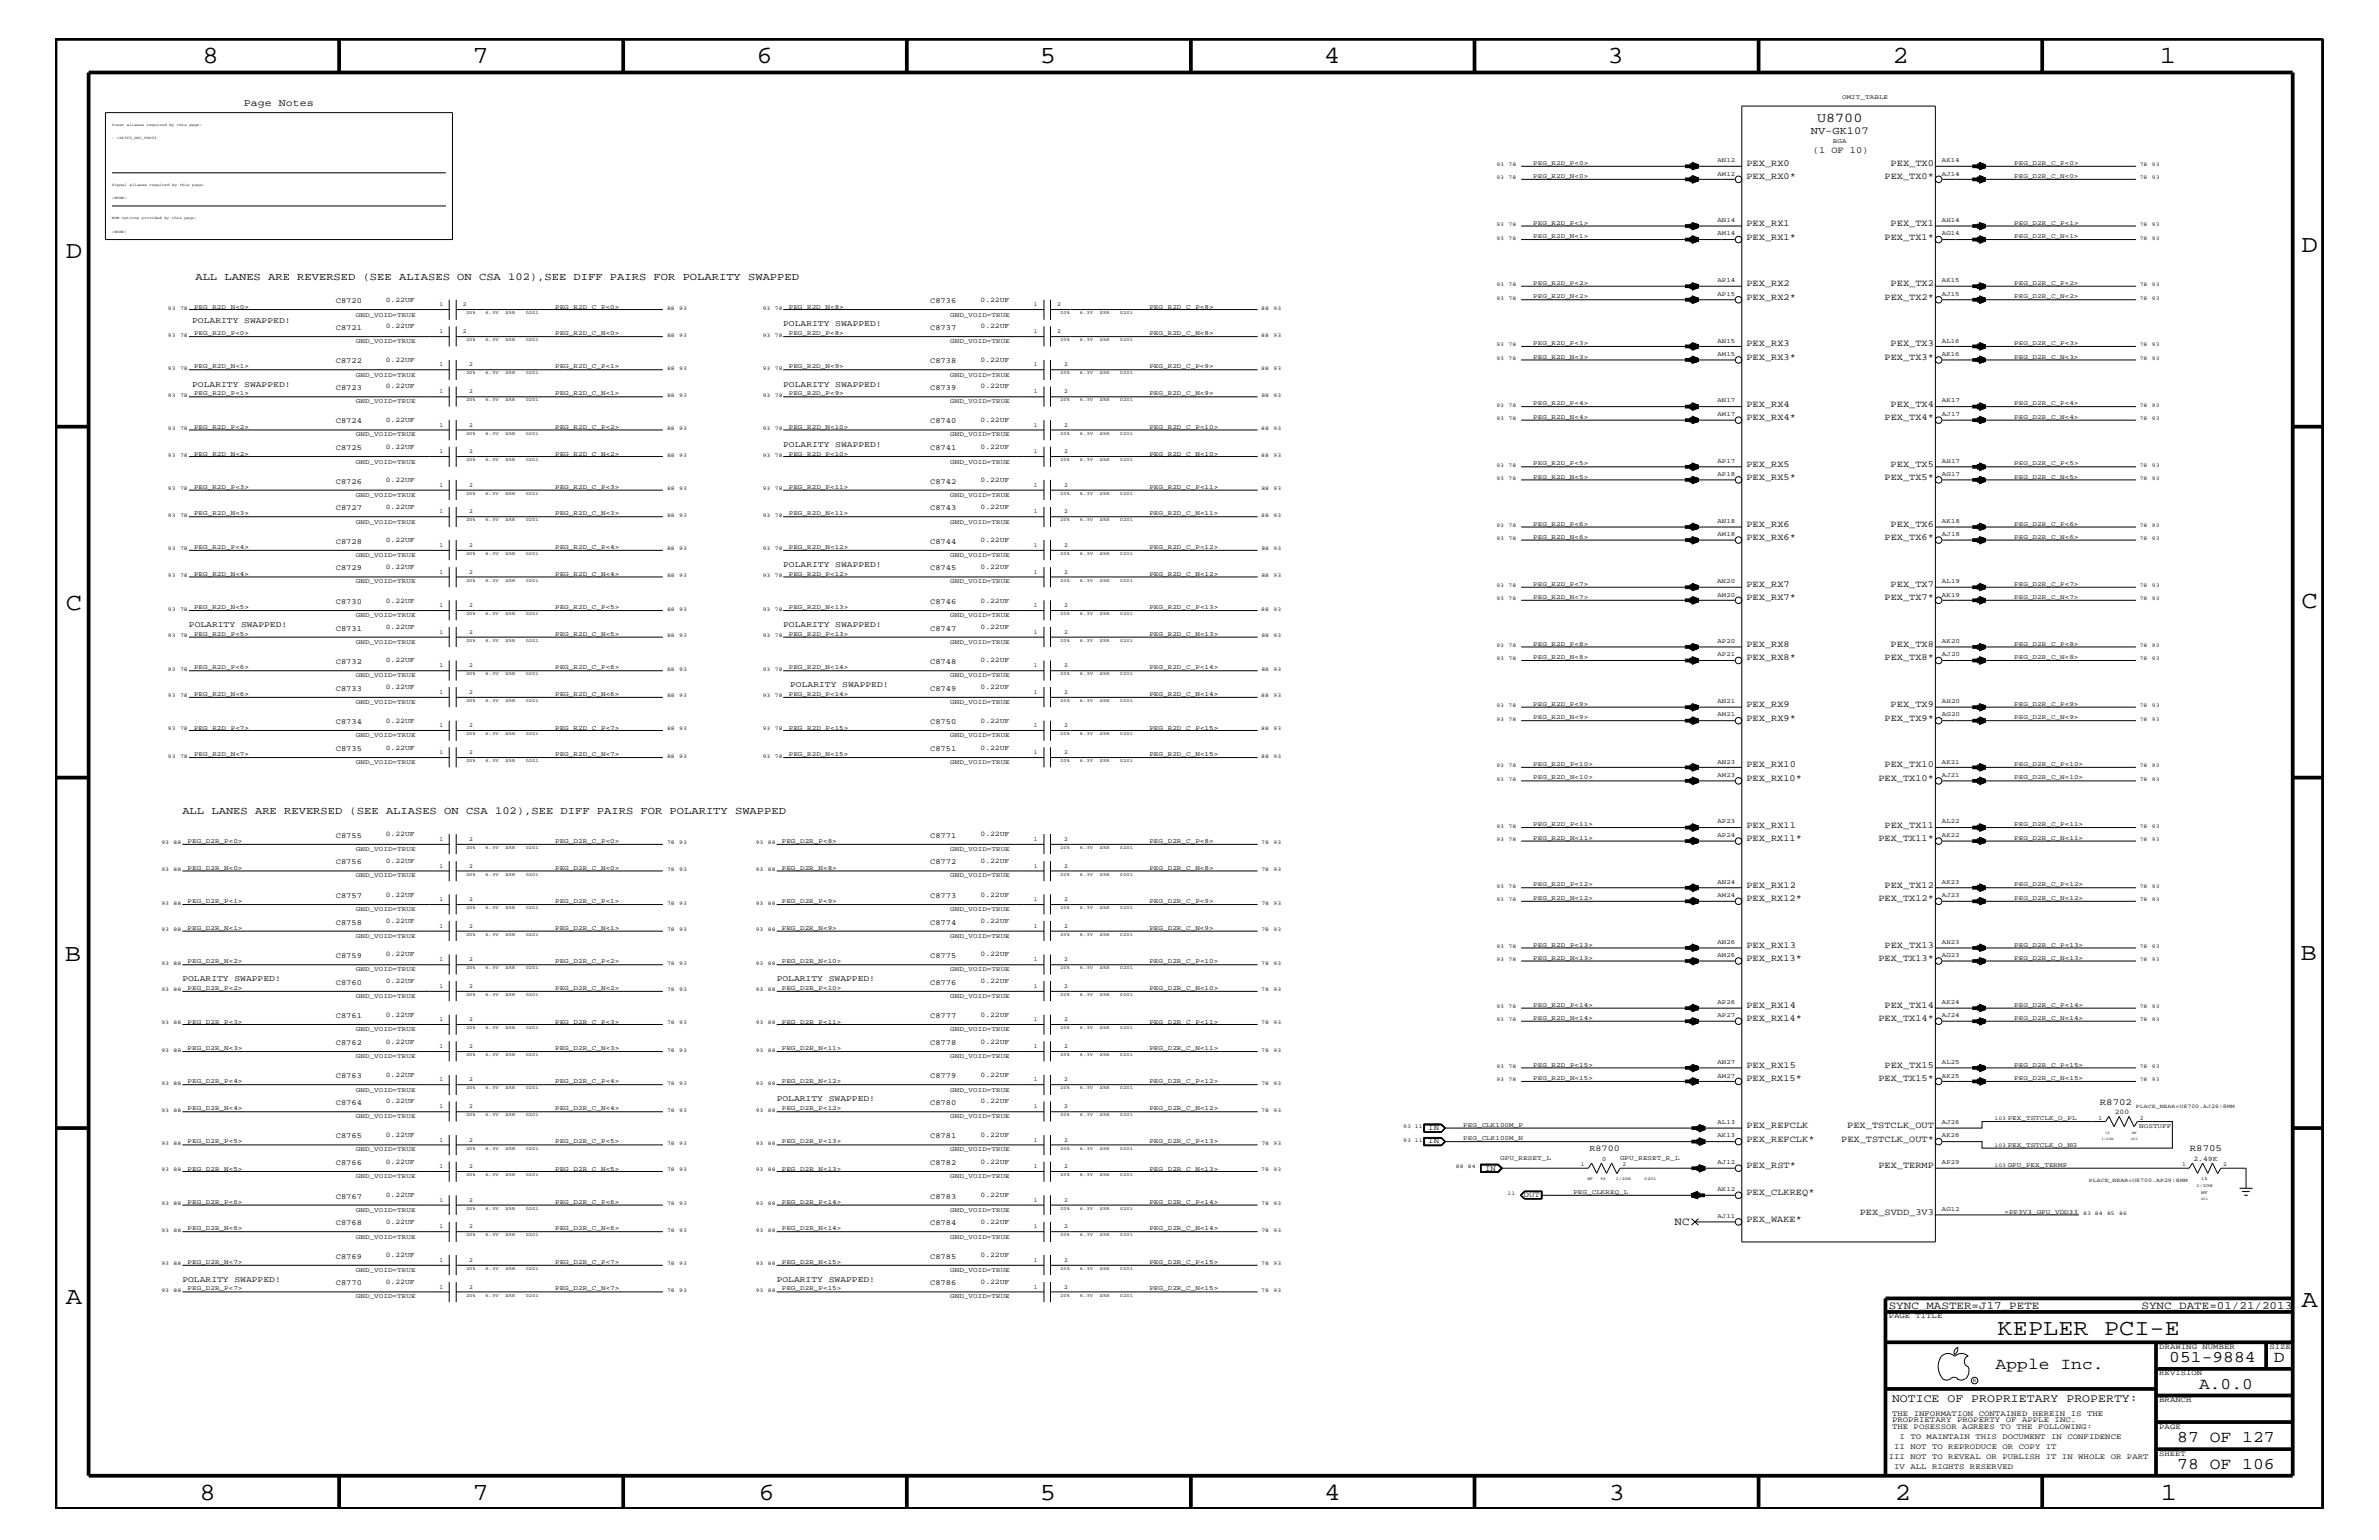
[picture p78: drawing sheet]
<svg xmlns="http://www.w3.org/2000/svg" width="432mm" height="279mm" viewBox="0 0 432 279" stroke-linecap="round" stroke-linejoin="round" font-family="sans-serif">
<defs><g id="words">
<g font-size="4.5">
<text x="36.7" y="11.5">8</text>
<text x="85.8" y="11.5">7</text>
<text x="137.3" y="11.5">6</text>
<text x="188.7" y="11.5">5</text>
<text x="240.3" y="11.5">4</text>
<text x="291.8" y="11.5">3</text>
<text x="343.5" y="11.5">2</text>
<text x="392" y="11.5">1</text>
<text x="11.9" y="46.8">D</text>
<text x="417.7" y="45.7">D</text>
<text x="11.9" y="110.6">C</text>
<text x="417.7" y="110.3">C</text>
<text x="11.8" y="174.3">B</text>
<text x="417.6" y="174.2">B</text>
<text x="11.9" y="236.7">A</text>
<text x="417.7" y="237.1">A</text>
<text x="36.2" y="272.1">8</text>
<text x="85.8" y="272.1">7</text>
<text x="137.7" y="272.1">6</text>
<text x="188.7" y="272.1">5</text>
<text x="240.4" y="272.1">4</text>
<text x="292" y="272.1">3</text>
<text x="343.9" y="272.1">2</text>
<text x="392.2" y="272.1">1</text>
</g>
<text font-size="4.1" x="362.6" y="242.3">KEPLER PCI-E</text>
<g font-size="3">
<text x="362.2" y="248.4">Apple Inc.</text>
<text x="393.7" y="247.1">051-9884</text>
<text x="399.2" y="252">A.0.0</text>
<text x="412.7" y="247.1">D</text>
<text x="395.2" y="261.6">87 OF 127</text>
<text x="395.2" y="266.6">78 OF 106</text>
</g>
<text font-size="2.5" x="329.8" y="22.1">U8700</text>
<text font-size="2.1" x="343.4" y="254.4">NOTICE OF PROPRIETARY PROPERTY:</text>
<g font-size="2">
<text x="304" y="222.3">NC</text>
<text x="342.8" y="237.4">SYNC_MASTER=J17_PETE</text>
<text x="388.7" y="237.4">SYNC_DATE=01/21/2013</text>
</g>
<g font-size="1.9">
<text x="44.3" y="19.2">Page Notes</text>
<text x="328.7" y="24.3">NV-GK107</text>
<text x="35.5" y="50.7">ALL LANES ARE REVERSED (SEE ALIASES ON CSA 102),SEE DIFF PAIRS FOR POLARITY SWAPPED</text>
<text x="33.1" y="147.7">ALL LANES ARE REVERSED (SEE ALIASES ON CSA 102),SEE DIFF PAIRS FOR POLARITY SWAPPED</text>
</g>
<g font-size="1.7">
<text x="329.1" y="27.8">(1 OF 10)</text>
<text x="317" y="30.2">PEX_RX0</text>
<text x="317" y="32.5">PEX_RX0*</text>
<text x="342.1" y="32.5">PEX_TX0*</text>
<text x="343.2" y="30.2">PEX_TX0</text>
<text x="317" y="41">PEX_RX1</text>
<text x="343.2" y="41">PEX_TX1</text>
<text x="317" y="43.5">PEX_RX1*</text>
<text x="342.1" y="43.5">PEX_TX1*</text>
<text x="317" y="51.9">PEX_RX2</text>
<text x="343.2" y="51.9">PEX_TX2</text>
<text x="317" y="54.4">PEX_RX2*</text>
<text x="342.1" y="54.4">PEX_TX2*</text>
<text x="317" y="65.3">PEX_RX3*</text>
<text x="317" y="62.9">PEX_RX3</text>
<text x="342.1" y="65.3">PEX_TX3*</text>
<text x="343.2" y="62.9">PEX_TX3</text>
<text x="317" y="76.2">PEX_RX4*</text>
<text x="317" y="73.8">PEX_RX4</text>
<text x="342.1" y="76.2">PEX_TX4*</text>
<text x="343.2" y="73.8">PEX_TX4</text>
<text x="317" y="84.7">PEX_RX5</text>
<text x="317" y="87.1">PEX_RX5*</text>
<text x="342.1" y="87.1">PEX_TX5*</text>
<text x="343.2" y="84.7">PEX_TX5</text>
<text x="317" y="95.6">PEX_RX6</text>
<text x="343.2" y="95.6">PEX_TX6</text>
<text x="317" y="98">PEX_RX6*</text>
<text x="342.1" y="98">PEX_TX6*</text>
<text x="317" y="106.5">PEX_RX7</text>
<text x="343.2" y="106.5">PEX_TX7</text>
<text x="317" y="108.9">PEX_RX7*</text>
<text x="342.1" y="108.9">PEX_TX7*</text>
<text x="317" y="119.8">PEX_RX8*</text>
<text x="317" y="117.4">PEX_RX8</text>
<text x="342.1" y="119.8">PEX_TX8*</text>
<text x="343.2" y="117.4">PEX_TX8</text>
<text x="317" y="130.8">PEX_RX9*</text>
<text x="317" y="128.3">PEX_RX9</text>
<text x="342.1" y="130.8">PEX_TX9*</text>
<text x="343.2" y="128.3">PEX_TX9</text>
<text x="317" y="141.7">PEX_RX10*</text>
<text x="317" y="139.2">PEX_RX10</text>
<text x="341" y="141.7">PEX_TX10*</text>
<text x="342.1" y="139.2">PEX_TX10</text>
<text x="317" y="152.6">PEX_RX11*</text>
<text x="317" y="150.1">PEX_RX11</text>
<text x="341" y="152.6">PEX_TX11*</text>
<text x="342.1" y="150.1">PEX_TX11</text>
<text x="317" y="161.1">PEX_RX12</text>
<text x="342.1" y="161.1">PEX_TX12</text>
<text x="317" y="163.5">PEX_RX12*</text>
<text x="341" y="163.5">PEX_TX12*</text>
<text x="317" y="172">PEX_RX13</text>
<text x="342.1" y="172">PEX_TX13</text>
<text x="317" y="174.4">PEX_RX13*</text>
<text x="341" y="174.4">PEX_TX13*</text>
<text x="317" y="185.3">PEX_RX14*</text>
<text x="317" y="182.9">PEX_RX14</text>
<text x="341" y="185.3">PEX_TX14*</text>
<text x="342.1" y="182.9">PEX_TX14</text>
<text x="317" y="193.7">PEX_RX15</text>
<text x="317" y="196.2">PEX_RX15*</text>
<text x="341" y="196.2">PEX_TX15*</text>
<text x="342.1" y="193.7">PEX_TX15</text>
<text x="381.1" y="200.4">R8702</text>
<text x="317" y="207.1">PEX_REFCLK*</text>
<text x="317" y="204.7">PEX_REFCLK</text>
<text x="334.2" y="207.1">PEX_TSTCLK_OUT*</text>
<text x="335.3" y="204.7">PEX_TSTCLK_OUT</text>
<text x="397.5" y="208.9">R8705</text>
<text x="317" y="211.9">PEX_RST*</text>
<text x="341" y="211.9">PEX_TERMP</text>
<text x="317" y="221.7">PEX_WAKE*</text>
<text x="317" y="216.9">PEX_CLKREQ*</text>
<text x="337.6" y="220.4">PEX_SVDD_3V3</text>
</g>
<text font-size="1.6" x="288.5" y="208.9">R8700</text>
<g font-size="1.5">
<text x="34.9" y="58.6">POLARITY SWAPPED!</text>
<text x="142.2" y="59.2">POLARITY SWAPPED!</text>
<text x="34.9" y="70.1">POLARITY SWAPPED!</text>
<text x="142.2" y="70.1">POLARITY SWAPPED!</text>
<text x="142.2" y="81.1">POLARITY SWAPPED!</text>
<text x="142.2" y="102.9">POLARITY SWAPPED!</text>
<text x="34.3" y="113.7">POLARITY SWAPPED!</text>
<text x="142.2" y="113.7">POLARITY SWAPPED!</text>
<text x="143.4" y="124.7">POLARITY SWAPPED!</text>
<text x="33.1" y="178">POLARITY SWAPPED!</text>
<text x="141" y="178">POLARITY SWAPPED!</text>
<text x="141" y="199.8">POLARITY SWAPPED!</text>
<text x="33.1" y="232.6">POLARITY SWAPPED!</text>
<text x="141" y="232.6">POLARITY SWAPPED!</text>
</g>
<g font-size="1.4">
<text x="61" y="59.8">C8721</text>
<text x="61" y="55">C8720</text>
<text x="168.8" y="55">C8736</text>
<text x="168.8" y="59.8">C8737</text>
<text x="61" y="65.9">C8722</text>
<text x="168.8" y="65.9">C8738</text>
<text x="61" y="70.7">C8723</text>
<text x="168.8" y="70.7">C8739</text>
<text x="61" y="76.8">C8724</text>
<text x="168.8" y="76.8">C8740</text>
<text x="61" y="81.6">C8725</text>
<text x="168.8" y="81.6">C8741</text>
<text x="61" y="87.7">C8726</text>
<text x="168.8" y="87.7">C8742</text>
<text x="61" y="92.6">C8727</text>
<text x="168.8" y="92.6">C8743</text>
<text x="61" y="98.7">C8728</text>
<text x="168.8" y="98.7">C8744</text>
<text x="61" y="103.5">C8729</text>
<text x="168.8" y="103.5">C8745</text>
<text x="61" y="109.5">C8730</text>
<text x="168.8" y="109.5">C8746</text>
<text x="61" y="114.4">C8731</text>
<text x="168.8" y="114.4">C8747</text>
<text x="61" y="120.4">C8732</text>
<text x="61" y="125.3">C8733</text>
<text x="168.8" y="120.4">C8748</text>
<text x="168.8" y="125.3">C8749</text>
<text x="61" y="131.3">C8734</text>
<text x="168.8" y="131.3">C8750</text>
<text x="61" y="136.2">C8735</text>
<text x="168.8" y="136.2">C8751</text>
<text x="61" y="152">C8755</text>
<text x="168.8" y="152">C8771</text>
<text x="61" y="156.8">C8756</text>
<text x="168.8" y="156.8">C8772</text>
<text x="61" y="162.8">C8757</text>
<text x="61" y="167.8">C8758</text>
<text x="168.8" y="162.8">C8773</text>
<text x="168.8" y="167.8">C8774</text>
<text x="61" y="173.8">C8759</text>
<text x="168.8" y="173.8">C8775</text>
<text x="61" y="178.7">C8760</text>
<text x="168.8" y="178.7">C8776</text>
<text x="61" y="184.7">C8761</text>
<text x="168.8" y="184.7">C8777</text>
<text x="61" y="189.5">C8762</text>
<text x="168.8" y="189.5">C8778</text>
<text x="61" y="195.6">C8763</text>
<text x="168.8" y="195.6">C8779</text>
<text x="61" y="200.4">C8764</text>
<text x="168.8" y="200.4">C8780</text>
<text x="61" y="206.5">C8765</text>
<text x="168.8" y="206.5">C8781</text>
<text x="259.2" y="205.1">IN</text>
<text x="259.2" y="207.5">IN</text>
<text x="61" y="211.4">C8766</text>
<text x="168.8" y="211.4">C8782</text>
<text x="269.6" y="212.4">IN</text>
<text x="61" y="217.5">C8767</text>
<text x="168.8" y="217.5">C8783</text>
<text x="276.6" y="217.2">OUT</text>
<text x="61" y="222.3">C8768</text>
<text x="168.8" y="222.3">C8784</text>
<text x="61" y="228.4">C8769</text>
<text x="61" y="233.2">C8770</text>
<text x="168.8" y="228.4">C8785</text>
<text x="168.8" y="233.2">C8786</text>
<text x="342.8" y="239.2">PAGE TITLE</text>
<text x="391.9" y="244.7">DRAWING NUMBER</text>
<text x="411.9" y="244.7">SIZE</text>
<text x="391.9" y="249.5">REVISION</text>
<text x="343.4" y="256.8">THE INFORMATION CONTAINED HEREIN IS THE</text>
<text x="391.9" y="254.4">BRANCH</text>
<text x="343.4" y="258">PROPRIETARY PROPERTY OF APPLE INC.</text>
<text x="343.4" y="259.3">THE POSESSOR AGREES TO THE FOLLOWING:</text>
<text x="343.8" y="262.9">II NOT TO REPRODUCE OR COPY IT</text>
<text x="344.8" y="261.1">I TO MAINTAIN THIS DOCUMENT IN CONFIDENCE</text>
<text x="391.9" y="259.3">PAGE</text>
<text x="342.8" y="264.7">III NOT TO REVEAL OR PUBLISH IT IN WHOLE OR PART</text>
<text x="343.8" y="266.6">IV ALL RIGHTS RESERVED</text>
<text x="391.9" y="264.1">SHEET</text>
</g>
<g font-size="1.3">
<text x="70" y="59.5">0.22UF</text>
<text x="70" y="54.7">0.22UF</text>
<text x="178" y="54.7">0.22UF</text>
<text x="178" y="59.5">0.22UF</text>
<text x="70" y="65.6">0.22UF</text>
<text x="178" y="65.6">0.22UF</text>
<text x="70" y="70.5">0.22UF</text>
<text x="178" y="70.5">0.22UF</text>
<text x="70" y="76.6">0.22UF</text>
<text x="178" y="76.6">0.22UF</text>
<text x="70" y="81.4">0.22UF</text>
<text x="178" y="81.4">0.22UF</text>
<text x="70" y="87.5">0.22UF</text>
<text x="178" y="87.5">0.22UF</text>
<text x="70" y="92.3">0.22UF</text>
<text x="178" y="92.3">0.22UF</text>
<text x="70" y="98.4">0.22UF</text>
<text x="178" y="98.4">0.22UF</text>
<text x="70" y="103.2">0.22UF</text>
<text x="178" y="103.2">0.22UF</text>
<text x="70" y="109.3">0.22UF</text>
<text x="178" y="109.3">0.22UF</text>
<text x="70" y="114.2">0.22UF</text>
<text x="178" y="114.2">0.22UF</text>
<text x="70" y="120.2">0.22UF</text>
<text x="70" y="125.1">0.22UF</text>
<text x="178" y="120.2">0.22UF</text>
<text x="178" y="125.1">0.22UF</text>
<text x="70" y="131.1">0.22UF</text>
<text x="178" y="131.1">0.22UF</text>
<text x="70" y="136">0.22UF</text>
<text x="178" y="136">0.22UF</text>
<text x="70" y="151.8">0.22UF</text>
<text x="178" y="151.8">0.22UF</text>
<text x="70" y="156.6">0.22UF</text>
<text x="178" y="156.6">0.22UF</text>
<text x="70" y="162.7">0.22UF</text>
<text x="70" y="167.5">0.22UF</text>
<text x="178" y="162.7">0.22UF</text>
<text x="178" y="167.5">0.22UF</text>
<text x="70" y="173.5">0.22UF</text>
<text x="178" y="173.5">0.22UF</text>
<text x="70" y="178.4">0.22UF</text>
<text x="178" y="178.4">0.22UF</text>
<text x="70" y="184.4">0.22UF</text>
<text x="178" y="184.4">0.22UF</text>
<text x="70" y="189.3">0.22UF</text>
<text x="178" y="189.3">0.22UF</text>
<text x="70" y="195.4">0.22UF</text>
<text x="178" y="195.4">0.22UF</text>
<text x="70" y="200.2">0.22UF</text>
<text x="178" y="200.2">0.22UF</text>
<text x="383.8" y="202.1">200</text>
<text x="70" y="206.3">0.22UF</text>
<text x="178" y="206.3">0.22UF</text>
<text x="70" y="211.1">0.22UF</text>
<text x="178" y="211.1">0.22UF</text>
<text x="398.1" y="210.7">2.49K</text>
<text x="70" y="217.2">0.22UF</text>
<text x="178" y="217.2">0.22UF</text>
<text x="70" y="222">0.22UF</text>
<text x="178" y="222">0.22UF</text>
<text x="70" y="228.1">0.22UF</text>
<text x="70" y="232.9">0.22UF</text>
<text x="178" y="228.1">0.22UF</text>
<text x="178" y="232.9">0.22UF</text>
</g>
<g font-size="1.2">
<text x="334.3" y="18">OMIT_TABLE</text>
<text x="278.3" y="29.9">PEG_R2D_P&lt;0&gt;</text>
<text x="311.7" y="29.4">AN12</text>
<text x="332.7" y="26">BGA</text>
<text x="352.5" y="29.4">AK14</text>
<text x="365.6" y="29.9">PEG_D2R_C_P&lt;0&gt;</text>
<text x="278.3" y="32.3">PEG_R2D_N&lt;0&gt;</text>
<text x="311.7" y="31.9">AM12</text>
<text x="352.5" y="31.9">AJ14</text>
<text x="365.6" y="32.3">PEG_D2R_C_N&lt;0&gt;</text>
<text x="278.3" y="40.8">PEG_R2D_P&lt;1&gt;</text>
<text x="311.7" y="40.3">AN14</text>
<text x="352.5" y="40.3">AH14</text>
<text x="365.6" y="40.8">PEG_D2R_C_P&lt;1&gt;</text>
<text x="278.3" y="43.2">PEG_R2D_N&lt;1&gt;</text>
<text x="311.7" y="42.7">AM14</text>
<text x="352.5" y="42.7">AG14</text>
<text x="365.6" y="43.2">PEG_D2R_C_N&lt;1&gt;</text>
<text x="278.3" y="51.7">PEG_R2D_P&lt;2&gt;</text>
<text x="311.7" y="51.3">AP14</text>
<text x="311.7" y="53.6">AP15</text>
<text x="352.5" y="51.3">AK15</text>
<text x="352.5" y="53.6">AJ15</text>
<text x="365.6" y="51.7">PEG_D2R_C_P&lt;2&gt;</text>
<text x="35.2" y="56">PEG_R2D_N&lt;0&gt;</text>
<text x="64.6" y="57.4">GND_VOID=TRUE</text>
<text x="100.8" y="56">PEG_R2D_C_P&lt;0&gt;</text>
<text x="143.2" y="56">PEG_R2D_N&lt;8&gt;</text>
<text x="172.5" y="57.4">GND_VOID=TRUE</text>
<text x="208.6" y="56">PEG_R2D_C_P&lt;8&gt;</text>
<text x="278.3" y="54.1">PEG_R2D_N&lt;2&gt;</text>
<text x="365.6" y="54.1">PEG_D2R_C_N&lt;2&gt;</text>
<text x="35.2" y="60.8">PEG_R2D_P&lt;0&gt;</text>
<text x="64.6" y="62.3">GND_VOID=TRUE</text>
<text x="100.8" y="60.8">PEG_R2D_C_N&lt;0&gt;</text>
<text x="143.2" y="60.8">PEG_R2D_P&lt;8&gt;</text>
<text x="172.5" y="62.3">GND_VOID=TRUE</text>
<text x="208.6" y="60.8">PEG_R2D_C_N&lt;8&gt;</text>
<text x="278.3" y="62.6">PEG_R2D_P&lt;3&gt;</text>
<text x="278.3" y="65.1">PEG_R2D_N&lt;3&gt;</text>
<text x="311.7" y="64.5">AM15</text>
<text x="311.7" y="62.2">AN15</text>
<text x="352.5" y="64.5">AK16</text>
<text x="352.5" y="62.2">AL16</text>
<text x="365.6" y="65.1">PEG_D2R_C_N&lt;3&gt;</text>
<text x="365.6" y="62.6">PEG_D2R_C_P&lt;3&gt;</text>
<text x="35.2" y="66.8">PEG_R2D_N&lt;1&gt;</text>
<text x="35.2" y="71.7">PEG_R2D_P&lt;1&gt;</text>
<text x="64.6" y="68.4">GND_VOID=TRUE</text>
<text x="100.8" y="71.7">PEG_R2D_C_N&lt;1&gt;</text>
<text x="100.8" y="66.8">PEG_R2D_C_P&lt;1&gt;</text>
<text x="143.2" y="71.7">PEG_R2D_P&lt;9&gt;</text>
<text x="143.2" y="66.8">PEG_R2D_N&lt;9&gt;</text>
<text x="172.5" y="68.4">GND_VOID=TRUE</text>
<text x="208.6" y="66.8">PEG_R2D_C_P&lt;9&gt;</text>
<text x="208.6" y="71.7">PEG_R2D_C_N&lt;9&gt;</text>
<text x="35.2" y="77.8">PEG_R2D_P&lt;2&gt;</text>
<text x="64.6" y="73.2">GND_VOID=TRUE</text>
<text x="100.8" y="77.8">PEG_R2D_C_P&lt;2&gt;</text>
<text x="143.2" y="77.8">PEG_R2D_N&lt;10&gt;</text>
<text x="172.5" y="73.2">GND_VOID=TRUE</text>
<text x="208.6" y="77.8">PEG_R2D_C_P&lt;10&gt;</text>
<text x="278.3" y="73.5">PEG_R2D_P&lt;4&gt;</text>
<text x="278.3" y="76">PEG_R2D_N&lt;4&gt;</text>
<text x="311.7" y="75.5">AM17</text>
<text x="311.7" y="73">AN17</text>
<text x="352.5" y="73">AK17</text>
<text x="352.5" y="75.5">AJ17</text>
<text x="365.6" y="73.5">PEG_D2R_C_P&lt;4&gt;</text>
<text x="365.6" y="76">PEG_D2R_C_N&lt;4&gt;</text>
<text x="35.2" y="82.7">PEG_R2D_N&lt;2&gt;</text>
<text x="64.6" y="79.2">GND_VOID=TRUE</text>
<text x="100.8" y="82.7">PEG_R2D_C_N&lt;2&gt;</text>
<text x="143.2" y="82.7">PEG_R2D_P&lt;10&gt;</text>
<text x="172.5" y="79.2">GND_VOID=TRUE</text>
<text x="208.6" y="82.7">PEG_R2D_C_N&lt;10&gt;</text>
<text x="311.7" y="83.9">AP17</text>
<text x="352.5" y="83.9">AH17</text>
<text x="35.2" y="88.7">PEG_R2D_P&lt;3&gt;</text>
<text x="64.6" y="84.1">GND_VOID=TRUE</text>
<text x="100.8" y="88.7">PEG_R2D_C_P&lt;3&gt;</text>
<text x="143.2" y="88.7">PEG_R2D_P&lt;11&gt;</text>
<text x="172.5" y="84.1">GND_VOID=TRUE</text>
<text x="208.6" y="88.7">PEG_R2D_C_P&lt;11&gt;</text>
<text x="278.3" y="86.9">PEG_R2D_N&lt;5&gt;</text>
<text x="278.3" y="84.4">PEG_R2D_P&lt;5&gt;</text>
<text x="311.7" y="86.4">AP18</text>
<text x="352.5" y="86.4">AG17</text>
<text x="365.6" y="86.9">PEG_D2R_C_N&lt;5&gt;</text>
<text x="365.6" y="84.4">PEG_D2R_C_P&lt;5&gt;</text>
<text x="35.2" y="93.5">PEG_R2D_N&lt;3&gt;</text>
<text x="64.6" y="90.1">GND_VOID=TRUE</text>
<text x="64.6" y="95">GND_VOID=TRUE</text>
<text x="100.8" y="93.5">PEG_R2D_C_N&lt;3&gt;</text>
<text x="143.2" y="93.5">PEG_R2D_N&lt;11&gt;</text>
<text x="172.5" y="90.1">GND_VOID=TRUE</text>
<text x="172.5" y="95">GND_VOID=TRUE</text>
<text x="208.6" y="93.5">PEG_R2D_C_N&lt;11&gt;</text>
<text x="278.3" y="95.4">PEG_R2D_P&lt;6&gt;</text>
<text x="311.7" y="94.9">AN18</text>
<text x="352.5" y="94.9">AK18</text>
<text x="365.6" y="95.4">PEG_D2R_C_P&lt;6&gt;</text>
<text x="35.2" y="99.6">PEG_R2D_P&lt;4&gt;</text>
<text x="64.6" y="101">GND_VOID=TRUE</text>
<text x="100.8" y="99.6">PEG_R2D_C_P&lt;4&gt;</text>
<text x="143.2" y="99.6">PEG_R2D_N&lt;12&gt;</text>
<text x="172.5" y="101">GND_VOID=TRUE</text>
<text x="208.6" y="99.6">PEG_R2D_C_P&lt;12&gt;</text>
<text x="278.3" y="97.7">PEG_R2D_N&lt;6&gt;</text>
<text x="311.7" y="97.3">AM18</text>
<text x="352.5" y="97.3">AJ18</text>
<text x="365.6" y="97.7">PEG_D2R_C_N&lt;6&gt;</text>
<text x="35.2" y="104.4">PEG_R2D_N&lt;4&gt;</text>
<text x="64.6" y="105.9">GND_VOID=TRUE</text>
<text x="100.8" y="104.4">PEG_R2D_C_N&lt;4&gt;</text>
<text x="143.2" y="104.4">PEG_R2D_P&lt;12&gt;</text>
<text x="172.5" y="105.9">GND_VOID=TRUE</text>
<text x="208.6" y="104.4">PEG_R2D_C_N&lt;12&gt;</text>
<text x="278.3" y="106.3">PEG_R2D_P&lt;7&gt;</text>
<text x="311.7" y="105.8">AN20</text>
<text x="352.5" y="105.8">AL19</text>
<text x="365.6" y="106.3">PEG_D2R_C_P&lt;7&gt;</text>
<text x="35.2" y="110.5">PEG_R2D_N&lt;5&gt;</text>
<text x="64.6" y="112">GND_VOID=TRUE</text>
<text x="100.8" y="110.5">PEG_R2D_C_P&lt;5&gt;</text>
<text x="143.2" y="110.5">PEG_R2D_N&lt;13&gt;</text>
<text x="172.5" y="112">GND_VOID=TRUE</text>
<text x="208.6" y="110.5">PEG_R2D_C_P&lt;13&gt;</text>
<text x="278.3" y="108.7">PEG_R2D_N&lt;7&gt;</text>
<text x="311.7" y="108.2">AM20</text>
<text x="352.5" y="108.2">AK19</text>
<text x="365.6" y="108.7">PEG_D2R_C_N&lt;7&gt;</text>
<text x="35.2" y="115.3">PEG_R2D_P&lt;5&gt;</text>
<text x="64.6" y="116.8">GND_VOID=TRUE</text>
<text x="100.8" y="115.3">PEG_R2D_C_N&lt;5&gt;</text>
<text x="143.2" y="115.3">PEG_R2D_P&lt;13&gt;</text>
<text x="172.5" y="116.8">GND_VOID=TRUE</text>
<text x="208.6" y="115.3">PEG_R2D_C_N&lt;13&gt;</text>
<text x="278.3" y="117.2">PEG_R2D_P&lt;8&gt;</text>
<text x="278.3" y="119.6">PEG_R2D_N&lt;8&gt;</text>
<text x="311.7" y="119.1">AP21</text>
<text x="311.7" y="116.7">AP20</text>
<text x="352.5" y="119.1">AJ20</text>
<text x="352.5" y="116.7">AK20</text>
<text x="365.6" y="117.2">PEG_D2R_C_P&lt;8&gt;</text>
<text x="365.6" y="119.6">PEG_D2R_C_N&lt;8&gt;</text>
<text x="35.2" y="121.4">PEG_R2D_P&lt;6&gt;</text>
<text x="64.6" y="122.9">GND_VOID=TRUE</text>
<text x="100.8" y="121.4">PEG_R2D_C_P&lt;6&gt;</text>
<text x="143.2" y="121.4">PEG_R2D_N&lt;14&gt;</text>
<text x="172.5" y="122.9">GND_VOID=TRUE</text>
<text x="208.6" y="121.4">PEG_R2D_C_P&lt;14&gt;</text>
<text x="35.2" y="126.3">PEG_R2D_N&lt;6&gt;</text>
<text x="64.6" y="127.7">GND_VOID=TRUE</text>
<text x="100.8" y="126.3">PEG_R2D_C_N&lt;6&gt;</text>
<text x="143.2" y="126.3">PEG_R2D_P&lt;14&gt;</text>
<text x="172.5" y="127.7">GND_VOID=TRUE</text>
<text x="208.6" y="126.3">PEG_R2D_C_N&lt;14&gt;</text>
<text x="278.3" y="128">PEG_R2D_P&lt;9&gt;</text>
<text x="278.3" y="130.5">PEG_R2D_N&lt;9&gt;</text>
<text x="311.7" y="130">AM21</text>
<text x="311.7" y="127.6">AN21</text>
<text x="352.5" y="130">AG20</text>
<text x="352.5" y="127.6">AH20</text>
<text x="365.6" y="128">PEG_D2R_C_P&lt;9&gt;</text>
<text x="365.6" y="130.5">PEG_D2R_C_N&lt;9&gt;</text>
<text x="35.2" y="137.2">PEG_R2D_N&lt;7&gt;</text>
<text x="35.2" y="132.4">PEG_R2D_P&lt;7&gt;</text>
<text x="64.6" y="133.8">GND_VOID=TRUE</text>
<text x="100.8" y="137.2">PEG_R2D_C_N&lt;7&gt;</text>
<text x="100.8" y="132.4">PEG_R2D_C_P&lt;7&gt;</text>
<text x="143.2" y="132.4">PEG_R2D_P&lt;15&gt;</text>
<text x="143.2" y="137.2">PEG_R2D_N&lt;15&gt;</text>
<text x="172.5" y="133.8">GND_VOID=TRUE</text>
<text x="208.6" y="132.4">PEG_R2D_C_P&lt;15&gt;</text>
<text x="208.6" y="137.2">PEG_R2D_C_N&lt;15&gt;</text>
<text x="64.6" y="138.6">GND_VOID=TRUE</text>
<text x="172.5" y="138.6">GND_VOID=TRUE</text>
<text x="278.3" y="139">PEG_R2D_P&lt;10&gt;</text>
<text x="278.3" y="141.4">PEG_R2D_N&lt;10&gt;</text>
<text x="311.7" y="140.9">AM23</text>
<text x="311.7" y="138.5">AN23</text>
<text x="352.5" y="138.5">AK21</text>
<text x="352.5" y="140.9">AJ21</text>
<text x="365.6" y="141.4">PEG_D2R_C_N&lt;10&gt;</text>
<text x="365.6" y="139">PEG_D2R_C_P&lt;10&gt;</text>
<text x="278.3" y="149.9">PEG_R2D_P&lt;11&gt;</text>
<text x="311.7" y="149.4">AP23</text>
<text x="352.5" y="149.4">AL22</text>
<text x="365.6" y="149.9">PEG_D2R_C_P&lt;11&gt;</text>
<text x="34" y="152.9">PEG_D2R_P&lt;0&gt;</text>
<text x="64.6" y="154.4">GND_VOID=TRUE</text>
<text x="100.8" y="152.9">PEG_D2R_C_P&lt;0&gt;</text>
<text x="141.9" y="152.9">PEG_D2R_P&lt;8&gt;</text>
<text x="172.5" y="154.4">GND_VOID=TRUE</text>
<text x="208.6" y="152.9">PEG_D2R_C_P&lt;8&gt;</text>
<text x="278.3" y="152.3">PEG_R2D_N&lt;11&gt;</text>
<text x="311.7" y="151.8">AP24</text>
<text x="352.5" y="151.8">AK22</text>
<text x="365.6" y="152.3">PEG_D2R_C_N&lt;11&gt;</text>
<text x="34" y="157.8">PEG_D2R_N&lt;0&gt;</text>
<text x="64.6" y="159.2">GND_VOID=TRUE</text>
<text x="100.8" y="157.8">PEG_D2R_C_N&lt;0&gt;</text>
<text x="141.9" y="157.8">PEG_D2R_N&lt;8&gt;</text>
<text x="172.5" y="159.2">GND_VOID=TRUE</text>
<text x="208.6" y="157.8">PEG_D2R_C_N&lt;8&gt;</text>
<text x="278.3" y="160.8">PEG_R2D_P&lt;12&gt;</text>
<text x="311.7" y="160.3">AN24</text>
<text x="352.5" y="160.3">AK23</text>
<text x="365.6" y="160.8">PEG_D2R_C_P&lt;12&gt;</text>
<text x="34" y="163.9">PEG_D2R_P&lt;1&gt;</text>
<text x="64.6" y="165.3">GND_VOID=TRUE</text>
<text x="100.8" y="163.9">PEG_D2R_C_P&lt;1&gt;</text>
<text x="141.9" y="163.9">PEG_D2R_P&lt;9&gt;</text>
<text x="172.5" y="165.3">GND_VOID=TRUE</text>
<text x="208.6" y="163.9">PEG_D2R_C_P&lt;9&gt;</text>
<text x="278.3" y="163.3">PEG_R2D_N&lt;12&gt;</text>
<text x="311.7" y="162.8">AM24</text>
<text x="352.5" y="162.8">AJ23</text>
<text x="365.6" y="163.3">PEG_D2R_C_N&lt;12&gt;</text>
<text x="34" y="168.7">PEG_D2R_N&lt;1&gt;</text>
<text x="64.6" y="170.1">GND_VOID=TRUE</text>
<text x="100.8" y="168.7">PEG_D2R_C_N&lt;1&gt;</text>
<text x="141.9" y="168.7">PEG_D2R_N&lt;9&gt;</text>
<text x="172.5" y="170.1">GND_VOID=TRUE</text>
<text x="208.6" y="168.7">PEG_D2R_C_N&lt;9&gt;</text>
<text x="278.3" y="171.7">PEG_R2D_P&lt;13&gt;</text>
<text x="311.7" y="173.7">AM26</text>
<text x="311.7" y="171.2">AN26</text>
<text x="352.5" y="173.7">AG23</text>
<text x="352.5" y="171.2">AH23</text>
<text x="365.6" y="171.7">PEG_D2R_C_P&lt;13&gt;</text>
<text x="34" y="174.8">PEG_D2R_N&lt;2&gt;</text>
<text x="34" y="179.6">PEG_D2R_P&lt;2&gt;</text>
<text x="64.6" y="176.2">GND_VOID=TRUE</text>
<text x="100.8" y="179.6">PEG_D2R_C_N&lt;2&gt;</text>
<text x="100.8" y="174.8">PEG_D2R_C_P&lt;2&gt;</text>
<text x="141.9" y="179.6">PEG_D2R_P&lt;10&gt;</text>
<text x="141.9" y="174.8">PEG_D2R_N&lt;10&gt;</text>
<text x="172.5" y="176.2">GND_VOID=TRUE</text>
<text x="208.6" y="174.8">PEG_D2R_C_P&lt;10&gt;</text>
<text x="208.6" y="179.6">PEG_D2R_C_N&lt;10&gt;</text>
<text x="278.3" y="174.2">PEG_R2D_N&lt;13&gt;</text>
<text x="365.6" y="174.2">PEG_D2R_C_N&lt;13&gt;</text>
<text x="34" y="185.7">PEG_D2R_P&lt;3&gt;</text>
<text x="64.6" y="181">GND_VOID=TRUE</text>
<text x="100.8" y="185.7">PEG_D2R_C_P&lt;3&gt;</text>
<text x="141.9" y="185.7">PEG_D2R_P&lt;11&gt;</text>
<text x="172.5" y="181">GND_VOID=TRUE</text>
<text x="208.6" y="185.7">PEG_D2R_C_P&lt;11&gt;</text>
<text x="278.3" y="182.7">PEG_R2D_P&lt;14&gt;</text>
<text x="278.3" y="185">PEG_R2D_N&lt;14&gt;</text>
<text x="311.7" y="184.6">AP27</text>
<text x="311.7" y="182.1">AP26</text>
<text x="352.5" y="184.6">AJ24</text>
<text x="352.5" y="182.1">AK24</text>
<text x="365.6" y="185">PEG_D2R_C_N&lt;14&gt;</text>
<text x="365.6" y="182.7">PEG_D2R_C_P&lt;14&gt;</text>
<text x="34" y="190.5">PEG_D2R_N&lt;3&gt;</text>
<text x="64.6" y="187.1">GND_VOID=TRUE</text>
<text x="64.6" y="192">GND_VOID=TRUE</text>
<text x="100.8" y="190.5">PEG_D2R_C_N&lt;3&gt;</text>
<text x="141.9" y="190.5">PEG_D2R_N&lt;11&gt;</text>
<text x="172.5" y="187.1">GND_VOID=TRUE</text>
<text x="172.5" y="192">GND_VOID=TRUE</text>
<text x="208.6" y="190.5">PEG_D2R_C_N&lt;11&gt;</text>
<text x="34" y="196.5">PEG_D2R_P&lt;4&gt;</text>
<text x="100.8" y="196.5">PEG_D2R_C_P&lt;4&gt;</text>
<text x="141.9" y="196.5">PEG_D2R_N&lt;12&gt;</text>
<text x="208.6" y="196.5">PEG_D2R_C_P&lt;12&gt;</text>
<text x="278.3" y="195.9">PEG_R2D_N&lt;15&gt;</text>
<text x="278.3" y="193.6">PEG_R2D_P&lt;15&gt;</text>
<text x="311.7" y="193.1">AN27</text>
<text x="311.7" y="195.5">AM27</text>
<text x="352.5" y="193.1">AL25</text>
<text x="352.5" y="195.5">AK25</text>
<text x="365.6" y="193.6">PEG_D2R_C_P&lt;15&gt;</text>
<text x="365.6" y="195.9">PEG_D2R_C_N&lt;15&gt;</text>
<text x="34" y="201.5">PEG_D2R_N&lt;4&gt;</text>
<text x="64.6" y="198.1">GND_VOID=TRUE</text>
<text x="64.6" y="202.9">GND_VOID=TRUE</text>
<text x="100.8" y="201.5">PEG_D2R_C_N&lt;4&gt;</text>
<text x="141.9" y="201.5">PEG_D2R_P&lt;12&gt;</text>
<text x="172.5" y="198.1">GND_VOID=TRUE</text>
<text x="172.5" y="202.9">GND_VOID=TRUE</text>
<text x="208.6" y="201.5">PEG_D2R_C_N&lt;12&gt;</text>
<text x="311.7" y="204">AL13</text>
<text x="352.5" y="204">AJ26</text>
<text x="364.4" y="203.2">PEX_TSTCLK_O_PL</text>
<text x="34" y="207.5">PEG_D2R_P&lt;5&gt;</text>
<text x="64.6" y="208.9">GND_VOID=TRUE</text>
<text x="100.8" y="207.5">PEG_D2R_C_P&lt;5&gt;</text>
<text x="141.9" y="207.5">PEG_D2R_P&lt;13&gt;</text>
<text x="172.5" y="208.9">GND_VOID=TRUE</text>
<text x="208.6" y="207.5">PEG_D2R_C_P&lt;13&gt;</text>
<text x="265.6" y="206.9">PEG_CLK100M_N</text>
<text x="265.6" y="204.4">PEG_CLK100M_P</text>
<text x="311.7" y="206.4">AK13</text>
<text x="352.5" y="206.4">AK26</text>
<text x="364.4" y="208.1">PEX_TSTCLK_O_NG</text>
<text x="388.3" y="204.7">NOSTUFF</text>
<text x="34" y="212.4">PEG_D2R_N&lt;5&gt;</text>
<text x="64.6" y="213.8">GND_VOID=TRUE</text>
<text x="100.8" y="212.4">PEG_D2R_C_N&lt;5&gt;</text>
<text x="141.9" y="212.4">PEG_D2R_N&lt;13&gt;</text>
<text x="172.5" y="213.8">GND_VOID=TRUE</text>
<text x="208.6" y="212.4">PEG_D2R_C_N&lt;13&gt;</text>
<text x="272.3" y="210.5">GPU_RESET_L</text>
<text x="290.8" y="210.7">0</text>
<text x="294" y="210.5">GPU_RESET_R_L</text>
<text x="311.7" y="211.3">AJ12</text>
<text x="352.5" y="211.3">AP29</text>
<text x="364.4" y="211.7">GPU_PEX_TERMP</text>
<text x="34" y="218.4">PEG_D2R_P&lt;6&gt;</text>
<text x="64.6" y="219.8">GND_VOID=TRUE</text>
<text x="100.8" y="218.4">PEG_D2R_C_P&lt;6&gt;</text>
<text x="141.9" y="218.4">PEG_D2R_P&lt;14&gt;</text>
<text x="172.5" y="219.8">GND_VOID=TRUE</text>
<text x="208.6" y="218.4">PEG_D2R_C_P&lt;14&gt;</text>
<text x="285.6" y="216.6">PEG_CLKREQ_L</text>
<text x="311.7" y="220.9">AJ11</text>
<text x="311.7" y="216.1">AK12</text>
<text x="352.5" y="219.7">AG12</text>
<text x="363.8" y="220.2">=PP3V3_GPU_VDD33</text>
<text x="34" y="223.2">PEG_D2R_N&lt;6&gt;</text>
<text x="64.6" y="224.7">GND_VOID=TRUE</text>
<text x="100.8" y="223.2">PEG_D2R_C_N&lt;6&gt;</text>
<text x="141.9" y="223.2">PEG_D2R_N&lt;14&gt;</text>
<text x="172.5" y="224.7">GND_VOID=TRUE</text>
<text x="208.6" y="223.2">PEG_D2R_C_N&lt;14&gt;</text>
<text x="34" y="229.3">PEG_D2R_N&lt;7&gt;</text>
<text x="64.6" y="230.7">GND_VOID=TRUE</text>
<text x="100.8" y="229.3">PEG_D2R_C_P&lt;7&gt;</text>
<text x="141.9" y="229.3">PEG_D2R_N&lt;15&gt;</text>
<text x="172.5" y="230.7">GND_VOID=TRUE</text>
<text x="208.6" y="229.3">PEG_D2R_C_P&lt;15&gt;</text>
<text x="34" y="234.1">PEG_D2R_P&lt;7&gt;</text>
<text x="64.6" y="235.6">GND_VOID=TRUE</text>
<text x="100.8" y="234.1">PEG_D2R_C_N&lt;7&gt;</text>
<text x="141.9" y="234.1">PEG_D2R_P&lt;15&gt;</text>
<text x="172.5" y="235.6">GND_VOID=TRUE</text>
<text x="208.6" y="234.1">PEG_D2R_C_N&lt;15&gt;</text>
</g>
<g font-size="1.1">
<text x="79.8" y="55.6">1</text>
<text x="84" y="55.6">2</text>
<text x="187.6" y="55.6">1</text>
<text x="191.9" y="55.6">2</text>
<text x="79.8" y="60.4">1</text>
<text x="84" y="60.4">2</text>
<text x="187.6" y="60.4">1</text>
<text x="191.9" y="60.4">2</text>
<text x="79.8" y="71.3">1</text>
<text x="79.8" y="66.5">1</text>
<text x="85.2" y="71.3">2</text>
<text x="85.2" y="66.5">2</text>
<text x="187.6" y="66.5">1</text>
<text x="187.6" y="71.3">1</text>
<text x="193.1" y="66.5">2</text>
<text x="193.1" y="71.3">2</text>
<text x="79.8" y="77.4">1</text>
<text x="85.2" y="77.4">2</text>
<text x="187.6" y="77.4">1</text>
<text x="193.1" y="77.4">2</text>
<text x="79.8" y="82.2">1</text>
<text x="85.2" y="82.2">2</text>
<text x="187.6" y="82.2">1</text>
<text x="193.1" y="82.2">2</text>
<text x="79.8" y="88.3">1</text>
<text x="85.2" y="88.3">2</text>
<text x="187.6" y="88.3">1</text>
<text x="193.1" y="88.3">2</text>
<text x="79.8" y="93.2">1</text>
<text x="85.2" y="93.2">2</text>
<text x="187.6" y="93.2">1</text>
<text x="193.1" y="93.2">2</text>
<text x="79.8" y="99.3">1</text>
<text x="85.2" y="99.3">2</text>
<text x="187.6" y="99.3">1</text>
<text x="193.1" y="99.3">2</text>
<text x="79.8" y="104.1">1</text>
<text x="85.2" y="104.1">2</text>
<text x="187.6" y="104.1">1</text>
<text x="193.1" y="104.1">2</text>
<text x="79.8" y="110.2">1</text>
<text x="85.2" y="110.2">2</text>
<text x="187.6" y="110.2">1</text>
<text x="193.1" y="110.2">2</text>
<text x="79.8" y="115">1</text>
<text x="85.2" y="115">2</text>
<text x="187.6" y="115">1</text>
<text x="193.1" y="115">2</text>
<text x="79.8" y="121">1</text>
<text x="79.8" y="125.9">1</text>
<text x="85.2" y="121">2</text>
<text x="85.2" y="125.9">2</text>
<text x="187.6" y="121">1</text>
<text x="187.6" y="125.9">1</text>
<text x="193.1" y="121">2</text>
<text x="193.1" y="125.9">2</text>
<text x="79.8" y="131.9">1</text>
<text x="85.2" y="131.9">2</text>
<text x="187.6" y="131.9">1</text>
<text x="193.1" y="131.9">2</text>
<text x="79.8" y="136.8">1</text>
<text x="85.2" y="136.8">2</text>
<text x="187.6" y="136.8">1</text>
<text x="193.1" y="136.8">2</text>
<text x="79.8" y="152.6">1</text>
<text x="85.2" y="152.6">2</text>
<text x="187.6" y="152.6">1</text>
<text x="193.1" y="152.6">2</text>
<text x="79.8" y="157.4">1</text>
<text x="85.2" y="157.4">2</text>
<text x="187.6" y="157.4">1</text>
<text x="193.1" y="157.4">2</text>
<text x="79.8" y="163.5">1</text>
<text x="85.2" y="163.5">2</text>
<text x="187.6" y="163.5">1</text>
<text x="193.1" y="163.5">2</text>
<text x="79.8" y="168.3">1</text>
<text x="85.2" y="168.3">2</text>
<text x="187.6" y="168.3">1</text>
<text x="193.1" y="168.3">2</text>
<text x="79.8" y="174.4">1</text>
<text x="79.8" y="179.3">1</text>
<text x="85.2" y="174.4">2</text>
<text x="85.2" y="179.3">2</text>
<text x="187.6" y="174.4">1</text>
<text x="187.6" y="179.3">1</text>
<text x="193.1" y="174.4">2</text>
<text x="193.1" y="179.3">2</text>
<text x="79.8" y="185.3">1</text>
<text x="85.2" y="185.3">2</text>
<text x="187.6" y="185.3">1</text>
<text x="193.1" y="185.3">2</text>
<text x="79.8" y="190.2">1</text>
<text x="85.2" y="190.2">2</text>
<text x="187.6" y="190.2">1</text>
<text x="193.1" y="190.2">2</text>
<text x="79.8" y="196.2">1</text>
<text x="85.2" y="196.2">2</text>
<text x="187.6" y="196.2">1</text>
<text x="193.1" y="196.2">2</text>
<text x="79.8" y="201">1</text>
<text x="85.2" y="201">2</text>
<text x="187.6" y="201">1</text>
<text x="193.1" y="201">2</text>
<text x="380.9" y="203.1">1</text>
<text x="388.4" y="203.1">2</text>
<text x="79.8" y="207.1">1</text>
<text x="85.2" y="207.1">2</text>
<text x="187.6" y="207.1">1</text>
<text x="193.1" y="207.1">2</text>
<text x="79.8" y="211.9">1</text>
<text x="85.2" y="211.9">2</text>
<text x="187.6" y="211.9">1</text>
<text x="193.1" y="211.9">2</text>
<text x="286.9" y="211.6">1</text>
<text x="294.5" y="211.6">2</text>
<text x="396.1" y="211.6">1</text>
<text x="403.5" y="211.6">2</text>
<text x="79.8" y="218">1</text>
<text x="85.2" y="218">2</text>
<text x="187.6" y="218">1</text>
<text x="193.1" y="218">2</text>
<text x="79.8" y="222.9">1</text>
<text x="85.2" y="222.9">2</text>
<text x="187.6" y="222.9">1</text>
<text x="193.1" y="222.9">2</text>
<text x="79.8" y="229">1</text>
<text x="79.8" y="233.8">1</text>
<text x="85.2" y="229">2</text>
<text x="85.2" y="233.8">2</text>
<text x="187.6" y="229">1</text>
<text x="187.6" y="233.8">1</text>
<text x="193.1" y="229">2</text>
<text x="193.1" y="233.8">2</text>
</g>
<g font-size="1">
<text x="271.6" y="32.5">93</text>
<text x="271.6" y="30.2">93</text>
<text x="273.8" y="32.5">78</text>
<text x="273.8" y="30.2">78</text>
<text x="388.4" y="32.5">78</text>
<text x="388.4" y="30.2">78</text>
<text x="390.6" y="32.5">93</text>
<text x="390.6" y="30.2">93</text>
<text x="271.6" y="41">93</text>
<text x="273.8" y="41">78</text>
<text x="388.4" y="41">78</text>
<text x="390.6" y="41">93</text>
<text x="271.6" y="43.5">93</text>
<text x="273.8" y="43.5">78</text>
<text x="388.4" y="43.5">78</text>
<text x="390.6" y="43.5">93</text>
<text x="271.6" y="51.9">93</text>
<text x="273.8" y="51.9">78</text>
<text x="388.4" y="51.9">78</text>
<text x="390.6" y="51.9">93</text>
<text x="30.5" y="56.2">93</text>
<text x="32.7" y="56.2">78</text>
<text x="121.1" y="56.2">88</text>
<text x="123.3" y="56.2">93</text>
<text x="138.4" y="56.2">93</text>
<text x="140.6" y="56.2">78</text>
<text x="228.9" y="56.2">88</text>
<text x="231.1" y="56.2">93</text>
<text x="271.6" y="54.4">93</text>
<text x="273.8" y="54.4">78</text>
<text x="388.4" y="54.4">78</text>
<text x="390.6" y="54.4">93</text>
<text x="30.5" y="61.1">93</text>
<text x="32.7" y="61.1">78</text>
<text x="121.1" y="61.1">88</text>
<text x="123.3" y="61.1">93</text>
<text x="138.4" y="61.1">93</text>
<text x="140.6" y="61.1">78</text>
<text x="228.9" y="61.1">88</text>
<text x="231.1" y="61.1">93</text>
<text x="271.6" y="65.3">93</text>
<text x="271.6" y="62.9">93</text>
<text x="273.8" y="65.3">78</text>
<text x="273.8" y="62.9">78</text>
<text x="388.4" y="62.9">78</text>
<text x="388.4" y="65.3">78</text>
<text x="390.6" y="62.9">93</text>
<text x="390.6" y="65.3">93</text>
<text x="30.5" y="67.1">93</text>
<text x="30.5" y="72">93</text>
<text x="32.7" y="67.1">78</text>
<text x="32.7" y="72">78</text>
<text x="121.1" y="72">88</text>
<text x="121.1" y="67.1">88</text>
<text x="123.3" y="72">93</text>
<text x="123.3" y="67.1">93</text>
<text x="138.4" y="72">93</text>
<text x="138.4" y="67.1">93</text>
<text x="140.6" y="72">78</text>
<text x="140.6" y="67.1">78</text>
<text x="228.9" y="67.1">88</text>
<text x="228.9" y="72">88</text>
<text x="231.1" y="67.1">93</text>
<text x="231.1" y="72">93</text>
<text x="271.6" y="76.2">93</text>
<text x="271.6" y="73.8">93</text>
<text x="273.8" y="76.2">78</text>
<text x="273.8" y="73.8">78</text>
<text x="388.4" y="73.8">78</text>
<text x="388.4" y="76.2">78</text>
<text x="390.6" y="73.8">93</text>
<text x="390.6" y="76.2">93</text>
<text x="30.5" y="78">93</text>
<text x="30.5" y="82.8">93</text>
<text x="32.7" y="78">78</text>
<text x="32.7" y="82.8">78</text>
<text x="121.1" y="82.8">88</text>
<text x="121.1" y="78">88</text>
<text x="123.3" y="82.8">93</text>
<text x="123.3" y="78">93</text>
<text x="138.4" y="78">93</text>
<text x="138.4" y="82.8">93</text>
<text x="140.6" y="78">78</text>
<text x="140.6" y="82.8">78</text>
<text x="228.9" y="78">88</text>
<text x="228.9" y="82.8">88</text>
<text x="231.1" y="78">93</text>
<text x="231.1" y="82.8">93</text>
<text x="30.5" y="88.9">93</text>
<text x="32.7" y="88.9">78</text>
<text x="121.1" y="88.9">88</text>
<text x="123.3" y="88.9">93</text>
<text x="138.4" y="88.9">93</text>
<text x="140.6" y="88.9">78</text>
<text x="228.9" y="88.9">88</text>
<text x="231.1" y="88.9">93</text>
<text x="271.6" y="84.7">93</text>
<text x="271.6" y="87.1">93</text>
<text x="273.8" y="84.7">78</text>
<text x="273.8" y="87.1">78</text>
<text x="388.4" y="87.1">78</text>
<text x="388.4" y="84.7">78</text>
<text x="390.6" y="87.1">93</text>
<text x="390.6" y="84.7">93</text>
<text x="30.5" y="93.8">93</text>
<text x="32.7" y="93.8">78</text>
<text x="121.1" y="93.8">88</text>
<text x="123.3" y="93.8">93</text>
<text x="138.4" y="93.8">93</text>
<text x="140.6" y="93.8">78</text>
<text x="228.9" y="93.8">88</text>
<text x="231.1" y="93.8">93</text>
<text x="271.6" y="95.6">93</text>
<text x="273.8" y="95.6">78</text>
<text x="388.4" y="95.6">78</text>
<text x="390.6" y="95.6">93</text>
<text x="30.5" y="99.9">93</text>
<text x="32.7" y="99.9">78</text>
<text x="121.1" y="99.9">88</text>
<text x="123.3" y="99.9">93</text>
<text x="138.4" y="99.9">93</text>
<text x="140.6" y="99.9">78</text>
<text x="228.9" y="99.9">88</text>
<text x="231.1" y="99.9">93</text>
<text x="271.6" y="98">93</text>
<text x="273.8" y="98">78</text>
<text x="388.4" y="98">78</text>
<text x="390.6" y="98">93</text>
<text x="30.5" y="104.7">93</text>
<text x="32.7" y="104.7">78</text>
<text x="121.1" y="104.7">88</text>
<text x="123.3" y="104.7">93</text>
<text x="138.4" y="104.7">93</text>
<text x="140.6" y="104.7">78</text>
<text x="228.9" y="104.7">88</text>
<text x="231.1" y="104.7">93</text>
<text x="271.6" y="106.5">93</text>
<text x="273.8" y="106.5">78</text>
<text x="388.4" y="106.5">78</text>
<text x="390.6" y="106.5">93</text>
<text x="30.5" y="110.8">93</text>
<text x="32.7" y="110.8">78</text>
<text x="121.1" y="110.8">88</text>
<text x="123.3" y="110.8">93</text>
<text x="138.4" y="110.8">93</text>
<text x="140.6" y="110.8">78</text>
<text x="228.9" y="110.8">88</text>
<text x="231.1" y="110.8">93</text>
<text x="271.6" y="108.9">93</text>
<text x="273.8" y="108.9">78</text>
<text x="388.4" y="108.9">78</text>
<text x="390.6" y="108.9">93</text>
<text x="30.5" y="115.6">93</text>
<text x="32.7" y="115.6">78</text>
<text x="121.1" y="115.6">88</text>
<text x="123.3" y="115.6">93</text>
<text x="138.4" y="115.6">93</text>
<text x="140.6" y="115.6">78</text>
<text x="228.9" y="115.6">88</text>
<text x="231.1" y="115.6">93</text>
<text x="271.6" y="117.4">93</text>
<text x="271.6" y="119.8">93</text>
<text x="273.8" y="117.4">78</text>
<text x="273.8" y="119.8">78</text>
<text x="388.4" y="119.8">78</text>
<text x="388.4" y="117.4">78</text>
<text x="390.6" y="119.8">93</text>
<text x="390.6" y="117.4">93</text>
<text x="30.5" y="121.7">93</text>
<text x="32.7" y="121.7">78</text>
<text x="121.1" y="121.7">88</text>
<text x="123.3" y="121.7">93</text>
<text x="138.4" y="121.7">93</text>
<text x="140.6" y="121.7">78</text>
<text x="228.9" y="121.7">88</text>
<text x="231.1" y="121.7">93</text>
<text x="30.5" y="126.5">93</text>
<text x="32.7" y="126.5">78</text>
<text x="121.1" y="126.5">88</text>
<text x="123.3" y="126.5">93</text>
<text x="138.4" y="126.5">93</text>
<text x="140.6" y="126.5">78</text>
<text x="228.9" y="126.5">88</text>
<text x="231.1" y="126.5">93</text>
<text x="271.6" y="128.3">93</text>
<text x="271.6" y="130.8">93</text>
<text x="273.8" y="128.3">78</text>
<text x="273.8" y="130.8">78</text>
<text x="388.4" y="128.3">78</text>
<text x="388.4" y="130.8">78</text>
<text x="390.6" y="128.3">93</text>
<text x="390.6" y="130.8">93</text>
<text x="30.5" y="137.4">93</text>
<text x="30.5" y="132.5">93</text>
<text x="32.7" y="137.4">78</text>
<text x="32.7" y="132.5">78</text>
<text x="121.1" y="132.5">88</text>
<text x="121.1" y="137.4">88</text>
<text x="123.3" y="132.5">93</text>
<text x="123.3" y="137.4">93</text>
<text x="138.4" y="132.5">93</text>
<text x="138.4" y="137.4">93</text>
<text x="140.6" y="132.5">78</text>
<text x="140.6" y="137.4">78</text>
<text x="228.9" y="132.5">88</text>
<text x="228.9" y="137.4">88</text>
<text x="231.1" y="132.5">93</text>
<text x="231.1" y="137.4">93</text>
<text x="271.6" y="141.7">93</text>
<text x="271.6" y="139.2">93</text>
<text x="273.8" y="141.7">78</text>
<text x="273.8" y="139.2">78</text>
<text x="388.4" y="141.7">78</text>
<text x="388.4" y="139.2">78</text>
<text x="390.6" y="141.7">93</text>
<text x="390.6" y="139.2">93</text>
<text x="29.3" y="153.2">93</text>
<text x="31.5" y="153.2">88</text>
<text x="121.1" y="153.2">78</text>
<text x="123.3" y="153.2">93</text>
<text x="137.2" y="153.2">93</text>
<text x="139.4" y="153.2">88</text>
<text x="228.9" y="153.2">78</text>
<text x="231.1" y="153.2">93</text>
<text x="271.6" y="152.6">93</text>
<text x="271.6" y="150.1">93</text>
<text x="273.8" y="152.6">78</text>
<text x="273.8" y="150.1">78</text>
<text x="388.4" y="152.6">78</text>
<text x="388.4" y="150.1">78</text>
<text x="390.6" y="152.6">93</text>
<text x="390.6" y="150.1">93</text>
<text x="29.3" y="158">93</text>
<text x="31.5" y="158">88</text>
<text x="121.1" y="158">78</text>
<text x="123.3" y="158">93</text>
<text x="137.2" y="158">93</text>
<text x="139.4" y="158">88</text>
<text x="228.9" y="158">78</text>
<text x="231.1" y="158">93</text>
<text x="271.6" y="161.1">93</text>
<text x="273.8" y="161.1">78</text>
<text x="388.4" y="161.1">78</text>
<text x="390.6" y="161.1">93</text>
<text x="29.3" y="164.1">93</text>
<text x="31.5" y="164.1">88</text>
<text x="121.1" y="164.1">78</text>
<text x="123.3" y="164.1">93</text>
<text x="137.2" y="164.1">93</text>
<text x="139.4" y="164.1">88</text>
<text x="228.9" y="164.1">78</text>
<text x="231.1" y="164.1">93</text>
<text x="271.6" y="163.5">93</text>
<text x="273.8" y="163.5">78</text>
<text x="388.4" y="163.5">78</text>
<text x="390.6" y="163.5">93</text>
<text x="29.3" y="168.9">93</text>
<text x="31.5" y="168.9">88</text>
<text x="121.1" y="168.9">78</text>
<text x="123.3" y="168.9">93</text>
<text x="137.2" y="168.9">93</text>
<text x="139.4" y="168.9">88</text>
<text x="228.9" y="168.9">78</text>
<text x="231.1" y="168.9">93</text>
<text x="271.6" y="172">93</text>
<text x="273.8" y="172">78</text>
<text x="388.4" y="172">78</text>
<text x="390.6" y="172">93</text>
<text x="29.3" y="175">93</text>
<text x="29.3" y="179.9">93</text>
<text x="31.5" y="175">88</text>
<text x="31.5" y="179.9">88</text>
<text x="121.1" y="175">78</text>
<text x="121.1" y="179.9">78</text>
<text x="123.3" y="175">93</text>
<text x="123.3" y="179.9">93</text>
<text x="137.2" y="175">93</text>
<text x="137.2" y="179.9">93</text>
<text x="139.4" y="175">88</text>
<text x="139.4" y="179.9">88</text>
<text x="228.9" y="175">78</text>
<text x="228.9" y="179.9">78</text>
<text x="231.1" y="175">93</text>
<text x="231.1" y="179.9">93</text>
<text x="271.6" y="174.4">93</text>
<text x="273.8" y="174.4">78</text>
<text x="388.4" y="174.4">78</text>
<text x="390.6" y="174.4">93</text>
<text x="29.3" y="185.9">93</text>
<text x="31.5" y="185.9">88</text>
<text x="121.1" y="185.9">78</text>
<text x="123.3" y="185.9">93</text>
<text x="137.2" y="185.9">93</text>
<text x="139.4" y="185.9">88</text>
<text x="228.9" y="185.9">78</text>
<text x="231.1" y="185.9">93</text>
<text x="271.6" y="182.9">93</text>
<text x="271.6" y="185.3">93</text>
<text x="273.8" y="182.9">78</text>
<text x="273.8" y="185.3">78</text>
<text x="388.4" y="185.3">78</text>
<text x="388.4" y="182.9">78</text>
<text x="390.6" y="185.3">93</text>
<text x="390.6" y="182.9">93</text>
<text x="29.3" y="190.8">93</text>
<text x="31.5" y="190.8">88</text>
<text x="121.1" y="190.8">78</text>
<text x="123.3" y="190.8">93</text>
<text x="137.2" y="190.8">93</text>
<text x="139.4" y="190.8">88</text>
<text x="228.9" y="190.8">78</text>
<text x="231.1" y="190.8">93</text>
<text x="29.3" y="196.8">93</text>
<text x="31.5" y="196.8">88</text>
<text x="121.1" y="196.8">78</text>
<text x="123.3" y="196.8">93</text>
<text x="137.2" y="196.8">93</text>
<text x="139.4" y="196.8">88</text>
<text x="228.9" y="196.8">78</text>
<text x="231.1" y="196.8">93</text>
<text x="271.6" y="193.7">93</text>
<text x="271.6" y="196.2">93</text>
<text x="273.8" y="193.7">78</text>
<text x="273.8" y="196.2">78</text>
<text x="388.4" y="196.2">78</text>
<text x="388.4" y="193.7">78</text>
<text x="390.6" y="196.2">93</text>
<text x="390.6" y="193.7">93</text>
<text x="29.3" y="201.7">93</text>
<text x="31.5" y="201.7">88</text>
<text x="121.1" y="201.7">78</text>
<text x="123.3" y="201.7">93</text>
<text x="137.2" y="201.7">93</text>
<text x="139.4" y="201.7">88</text>
<text x="228.9" y="201.7">78</text>
<text x="231.1" y="201.7">93</text>
<text x="362" y="203.2">103</text>
<text x="387.7" y="201">PLACE_NEAR=U8700.AJ26:8MM</text>
<text x="29.3" y="207.7">93</text>
<text x="31.5" y="207.7">88</text>
<text x="121.1" y="207.7">78</text>
<text x="123.3" y="207.7">93</text>
<text x="137.2" y="207.7">93</text>
<text x="139.4" y="207.7">88</text>
<text x="228.9" y="207.7">78</text>
<text x="231.1" y="207.7">93</text>
<text x="254.7" y="204.7">93 11</text>
<text x="254.7" y="207.1">93 11</text>
<text x="362" y="208.1">103</text>
<text x="29.3" y="212.5">93</text>
<text x="31.5" y="212.5">88</text>
<text x="121.1" y="212.5">78</text>
<text x="123.3" y="212.5">93</text>
<text x="137.2" y="212.5">93</text>
<text x="139.4" y="212.5">88</text>
<text x="228.9" y="212.5">78</text>
<text x="231.1" y="212.5">93</text>
<text x="264.2" y="211.9">88</text>
<text x="266.4" y="211.9">84</text>
<text x="362" y="211.7">103</text>
<text x="379.1" y="214.4">PLACE_NEAR=U8700.AP29:8MM</text>
<text x="29.3" y="218.6">93</text>
<text x="31.5" y="218.6">88</text>
<text x="121.1" y="218.6">78</text>
<text x="123.3" y="218.6">93</text>
<text x="137.2" y="218.6">93</text>
<text x="139.4" y="218.6">88</text>
<text x="228.9" y="218.6">78</text>
<text x="231.1" y="218.6">93</text>
<text x="273.6" y="216.9">11</text>
<text x="378.1" y="220.4">83 84</text>
<text x="382.4" y="220.4">85</text>
<text x="384.6" y="220.4">86</text>
<text x="29.3" y="223.5">93</text>
<text x="31.5" y="223.5">88</text>
<text x="121.1" y="223.5">78</text>
<text x="123.3" y="223.5">93</text>
<text x="137.2" y="223.5">93</text>
<text x="139.4" y="223.5">88</text>
<text x="228.9" y="223.5">78</text>
<text x="231.1" y="223.5">93</text>
<text x="29.3" y="229.6">93</text>
<text x="31.5" y="229.6">88</text>
<text x="121.1" y="229.6">78</text>
<text x="123.3" y="229.6">93</text>
<text x="137.2" y="229.6">93</text>
<text x="139.4" y="229.6">88</text>
<text x="228.9" y="229.6">78</text>
<text x="231.1" y="229.6">93</text>
<text x="29.3" y="234.4">93</text>
<text x="31.5" y="234.4">88</text>
<text x="121.1" y="234.4">78</text>
<text x="123.3" y="234.4">93</text>
<text x="137.2" y="234.4">93</text>
<text x="139.4" y="234.4">88</text>
<text x="228.9" y="234.4">78</text>
<text x="231.1" y="234.4">93</text>
<text x="358.1" y="250.7">R</text>
</g>
<g font-size=".8">
<text x="84.6" y="57">20%</text>
<text x="88.1" y="57">6.3V</text>
<text x="91.8" y="57">X5R</text>
<text x="95.4" y="57">0201</text>
<text x="192.4" y="57">20%</text>
<text x="196" y="57">6.3V</text>
<text x="199.6" y="57">X5R</text>
<text x="203.3" y="57">0201</text>
<text x="84.6" y="61.9">20%</text>
<text x="88.1" y="61.9">6.3V</text>
<text x="91.8" y="61.9">X5R</text>
<text x="95.4" y="61.9">0201</text>
<text x="192.4" y="61.9">20%</text>
<text x="196" y="61.9">6.3V</text>
<text x="199.6" y="61.9">X5R</text>
<text x="203.3" y="61.9">0201</text>
<text x="84.6" y="67.9">20%</text>
<text x="88.1" y="67.9">6.3V</text>
<text x="91.8" y="67.9">X5R</text>
<text x="95.4" y="67.9">0201</text>
<text x="192.4" y="67.9">20%</text>
<text x="196" y="67.9">6.3V</text>
<text x="199.6" y="67.9">X5R</text>
<text x="203.3" y="67.9">0201</text>
<text x="84.6" y="72.8">20%</text>
<text x="88.1" y="72.8">6.3V</text>
<text x="91.8" y="72.8">X5R</text>
<text x="95.4" y="72.8">0201</text>
<text x="192.4" y="72.8">20%</text>
<text x="196" y="72.8">6.3V</text>
<text x="199.6" y="72.8">X5R</text>
<text x="203.3" y="72.8">0201</text>
<text x="84.6" y="78.9">20%</text>
<text x="84.6" y="83.7">20%</text>
<text x="88.1" y="78.9">6.3V</text>
<text x="88.1" y="83.7">6.3V</text>
<text x="91.8" y="78.9">X5R</text>
<text x="91.8" y="83.7">X5R</text>
<text x="95.4" y="78.9">0201</text>
<text x="95.4" y="83.7">0201</text>
<text x="192.4" y="78.9">20%</text>
<text x="192.4" y="83.7">20%</text>
<text x="196" y="78.9">6.3V</text>
<text x="196" y="83.7">6.3V</text>
<text x="199.6" y="78.9">X5R</text>
<text x="199.6" y="83.7">X5R</text>
<text x="203.3" y="78.9">0201</text>
<text x="203.3" y="83.7">0201</text>
<text x="84.6" y="89.8">20%</text>
<text x="88.1" y="89.8">6.3V</text>
<text x="91.8" y="89.8">X5R</text>
<text x="95.4" y="89.8">0201</text>
<text x="192.4" y="89.8">20%</text>
<text x="196" y="89.8">6.3V</text>
<text x="199.6" y="89.8">X5R</text>
<text x="203.3" y="89.8">0201</text>
<text x="84.6" y="94.6">20%</text>
<text x="88.1" y="94.6">6.3V</text>
<text x="91.8" y="94.6">X5R</text>
<text x="95.4" y="94.6">0201</text>
<text x="192.4" y="94.6">20%</text>
<text x="196" y="94.6">6.3V</text>
<text x="199.6" y="94.6">X5R</text>
<text x="203.3" y="94.6">0201</text>
<text x="84.6" y="100.7">20%</text>
<text x="88.1" y="100.7">6.3V</text>
<text x="91.8" y="100.7">X5R</text>
<text x="95.4" y="100.7">0201</text>
<text x="192.4" y="100.7">20%</text>
<text x="196" y="100.7">6.3V</text>
<text x="199.6" y="100.7">X5R</text>
<text x="203.3" y="100.7">0201</text>
<text x="84.6" y="105.5">20%</text>
<text x="88.1" y="105.5">6.3V</text>
<text x="91.8" y="105.5">X5R</text>
<text x="95.4" y="105.5">0201</text>
<text x="192.4" y="105.5">20%</text>
<text x="196" y="105.5">6.3V</text>
<text x="199.6" y="105.5">X5R</text>
<text x="203.3" y="105.5">0201</text>
<text x="84.6" y="111.6">20%</text>
<text x="88.1" y="111.6">6.3V</text>
<text x="91.8" y="111.6">X5R</text>
<text x="95.4" y="111.6">0201</text>
<text x="192.4" y="111.6">20%</text>
<text x="196" y="111.6">6.3V</text>
<text x="199.6" y="111.6">X5R</text>
<text x="203.3" y="111.6">0201</text>
<text x="84.6" y="116.4">20%</text>
<text x="88.1" y="116.4">6.3V</text>
<text x="91.8" y="116.4">X5R</text>
<text x="95.4" y="116.4">0201</text>
<text x="192.4" y="116.4">20%</text>
<text x="196" y="116.4">6.3V</text>
<text x="199.6" y="116.4">X5R</text>
<text x="203.3" y="116.4">0201</text>
<text x="84.6" y="122.5">20%</text>
<text x="88.1" y="122.5">6.3V</text>
<text x="91.8" y="122.5">X5R</text>
<text x="95.4" y="122.5">0201</text>
<text x="192.4" y="122.5">20%</text>
<text x="196" y="122.5">6.3V</text>
<text x="199.6" y="122.5">X5R</text>
<text x="203.3" y="122.5">0201</text>
<text x="84.6" y="127.4">20%</text>
<text x="88.1" y="127.4">6.3V</text>
<text x="91.8" y="127.4">X5R</text>
<text x="95.4" y="127.4">0201</text>
<text x="192.4" y="127.4">20%</text>
<text x="196" y="127.4">6.3V</text>
<text x="199.6" y="127.4">X5R</text>
<text x="203.3" y="127.4">0201</text>
<text x="84.6" y="133.4">20%</text>
<text x="88.1" y="133.4">6.3V</text>
<text x="91.8" y="133.4">X5R</text>
<text x="95.4" y="133.4">0201</text>
<text x="192.4" y="133.4">20%</text>
<text x="196" y="133.4">6.3V</text>
<text x="199.6" y="133.4">X5R</text>
<text x="203.3" y="133.4">0201</text>
<text x="84.6" y="138.3">20%</text>
<text x="88.1" y="138.3">6.3V</text>
<text x="91.8" y="138.3">X5R</text>
<text x="95.4" y="138.3">0201</text>
<text x="192.4" y="138.3">20%</text>
<text x="196" y="138.3">6.3V</text>
<text x="199.6" y="138.3">X5R</text>
<text x="203.3" y="138.3">0201</text>
<text x="84.6" y="154">20%</text>
<text x="88.1" y="154">6.3V</text>
<text x="91.8" y="154">X5R</text>
<text x="95.4" y="154">0201</text>
<text x="192.4" y="154">20%</text>
<text x="196" y="154">6.3V</text>
<text x="199.6" y="154">X5R</text>
<text x="203.3" y="154">0201</text>
<text x="84.6" y="158.9">20%</text>
<text x="88.1" y="158.9">6.3V</text>
<text x="91.8" y="158.9">X5R</text>
<text x="95.4" y="158.9">0201</text>
<text x="192.4" y="158.9">20%</text>
<text x="196" y="158.9">6.3V</text>
<text x="199.6" y="158.9">X5R</text>
<text x="203.3" y="158.9">0201</text>
<text x="84.6" y="165">20%</text>
<text x="88.1" y="165">6.3V</text>
<text x="91.8" y="165">X5R</text>
<text x="95.4" y="165">0201</text>
<text x="192.4" y="165">20%</text>
<text x="196" y="165">6.3V</text>
<text x="199.6" y="165">X5R</text>
<text x="203.3" y="165">0201</text>
<text x="84.6" y="169.8">20%</text>
<text x="88.1" y="169.8">6.3V</text>
<text x="91.8" y="169.8">X5R</text>
<text x="95.4" y="169.8">0201</text>
<text x="192.4" y="169.8">20%</text>
<text x="196" y="169.8">6.3V</text>
<text x="199.6" y="169.8">X5R</text>
<text x="203.3" y="169.8">0201</text>
<text x="84.6" y="175.9">20%</text>
<text x="88.1" y="175.9">6.3V</text>
<text x="91.8" y="175.9">X5R</text>
<text x="95.4" y="175.9">0201</text>
<text x="192.4" y="175.9">20%</text>
<text x="196" y="175.9">6.3V</text>
<text x="199.6" y="175.9">X5R</text>
<text x="203.3" y="175.9">0201</text>
<text x="84.6" y="180.7">20%</text>
<text x="88.1" y="180.7">6.3V</text>
<text x="91.8" y="180.7">X5R</text>
<text x="95.4" y="180.7">0201</text>
<text x="192.4" y="180.7">20%</text>
<text x="196" y="180.7">6.3V</text>
<text x="199.6" y="180.7">X5R</text>
<text x="203.3" y="180.7">0201</text>
<text x="84.6" y="186.7">20%</text>
<text x="84.6" y="191.6">20%</text>
<text x="88.1" y="186.7">6.3V</text>
<text x="88.1" y="191.6">6.3V</text>
<text x="91.8" y="186.7">X5R</text>
<text x="91.8" y="191.6">X5R</text>
<text x="95.4" y="186.7">0201</text>
<text x="95.4" y="191.6">0201</text>
<text x="192.4" y="186.7">20%</text>
<text x="192.4" y="191.6">20%</text>
<text x="196" y="186.7">6.3V</text>
<text x="196" y="191.6">6.3V</text>
<text x="199.6" y="186.7">X5R</text>
<text x="199.6" y="191.6">X5R</text>
<text x="203.3" y="186.7">0201</text>
<text x="203.3" y="191.6">0201</text>
<text x="84.6" y="197.6">20%</text>
<text x="88.1" y="197.6">6.3V</text>
<text x="91.8" y="197.6">X5R</text>
<text x="95.4" y="197.6">0201</text>
<text x="192.4" y="197.6">20%</text>
<text x="196" y="197.6">6.3V</text>
<text x="199.6" y="197.6">X5R</text>
<text x="203.3" y="197.6">0201</text>
<text x="84.6" y="202.6">20%</text>
<text x="88.1" y="202.6">6.3V</text>
<text x="91.8" y="202.6">X5R</text>
<text x="95.4" y="202.6">0201</text>
<text x="192.4" y="202.6">20%</text>
<text x="196" y="202.6">6.3V</text>
<text x="199.6" y="202.6">X5R</text>
<text x="203.3" y="202.6">0201</text>
<text x="84.6" y="208.6">20%</text>
<text x="88.1" y="208.6">6.3V</text>
<text x="91.8" y="208.6">X5R</text>
<text x="95.4" y="208.6">0201</text>
<text x="192.4" y="208.6">20%</text>
<text x="196" y="208.6">6.3V</text>
<text x="199.6" y="208.6">X5R</text>
<text x="203.3" y="208.6">0201</text>
<text x="84.6" y="213.4">20%</text>
<text x="88.1" y="213.4">6.3V</text>
<text x="91.8" y="213.4">X5R</text>
<text x="95.4" y="213.4">0201</text>
<text x="192.4" y="213.4">20%</text>
<text x="196" y="213.4">6.3V</text>
<text x="199.6" y="213.4">X5R</text>
<text x="203.3" y="213.4">0201</text>
<text x="288.1" y="214.2">MF</text>
<text x="290.5" y="214.2">5%</text>
<text x="293.3" y="214.2">1/20W</text>
<text x="298.4" y="214.2">0201</text>
<text x="398.7" y="215.3">1/20W</text>
<text x="399.5" y="214.2">1%</text>
<text x="84.6" y="219.5">20%</text>
<text x="88.1" y="219.5">6.3V</text>
<text x="91.8" y="219.5">X5R</text>
<text x="95.4" y="219.5">0201</text>
<text x="192.4" y="219.5">20%</text>
<text x="196" y="219.5">6.3V</text>
<text x="199.6" y="219.5">X5R</text>
<text x="203.3" y="219.5">0201</text>
<text x="399.5" y="216.6">MF</text>
<text x="84.6" y="224.3">20%</text>
<text x="88.1" y="224.3">6.3V</text>
<text x="91.8" y="224.3">X5R</text>
<text x="95.4" y="224.3">0201</text>
<text x="192.4" y="224.3">20%</text>
<text x="196" y="224.3">6.3V</text>
<text x="199.6" y="224.3">X5R</text>
<text x="203.3" y="224.3">0201</text>
<text x="84.6" y="230.4">20%</text>
<text x="88.1" y="230.4">6.3V</text>
<text x="91.8" y="230.4">X5R</text>
<text x="95.4" y="230.4">0201</text>
<text x="192.4" y="230.4">20%</text>
<text x="196" y="230.4">6.3V</text>
<text x="199.6" y="230.4">X5R</text>
<text x="203.3" y="230.4">0201</text>
<text x="84.6" y="235.2">20%</text>
<text x="88.1" y="235.2">6.3V</text>
<text x="91.8" y="235.2">X5R</text>
<text x="95.4" y="235.2">0201</text>
<text x="192.4" y="235.2">20%</text>
<text x="196" y="235.2">6.3V</text>
<text x="199.6" y="235.2">X5R</text>
<text x="203.3" y="235.2">0201</text>
</g>
<g font-size=".7">
<text x="20.3" y="22.9">Power aliases required by this page:</text>
<text x="20.3" y="25.3">- =PP3V3_GPU_VDD33</text>
<text x="20.3" y="33.7">Signal aliases required by this page:</text>
<text x="20.3" y="36.2">(NONE)</text>
<text x="20.3" y="39.8">BOM options provided by this page:</text>
<text x="20.3" y="42.3">(NONE)</text>
<text x="381.4" y="206.9">1/20W</text>
<text x="382.1" y="205.7">1%</text>
<text x="386.8" y="206.9">201</text>
<text x="387" y="205.7">MF</text>
<text x="399.5" y="217.8">201</text>
</g>
</g></defs>
<g fill="none" stroke="#000" stroke-width=".18">
<path d="M316.1 19.2h35.2v206.1h-35.2zM19.1 20.4h63v23.1h-63zM20.3 31.4h60.6M20.3 37.4h60.6M276.1 30.2h40M276.1 32.5h38.8M351.3 30.2h36.4M352.6 32.5h35.1M34.3 56.2h47.2M81.5 54.4v3.6M81.5 59.2v3.7M82.8 56.2h37.5"/>
<path d="M82.8 54.4v3.6M82.8 59.2v3.7M142.2 56.2h47.3M189.5 54.4v3.6M189.5 59.2v3.7M190.7 54.4v3.6M190.7 59.2v3.7M190.7 56.2h37.6M276.1 41h40M276.1 51.9h40M276.1 54.4h38.8M276.1 43.5h38.8"/>
<path d="M351.3 41h36.4M351.3 51.9h36.4M352.6 54.4h35.1M352.6 43.5h35.1M34.3 61.1h47.2M34.3 67.1h47.2M34.3 72h47.2M34.3 78h47.2M81.5 65.3v3.6M81.5 70.1v3.7M81.5 76.2v3.7M82.8 61.1h37.5"/>
<path d="M82.8 67.1h37.5M82.8 72h37.5M82.8 78h37.5M82.8 65.3v3.6M82.8 70.1v3.7M82.8 76.2v3.7M142.2 61.1h47.3M142.2 67.1h47.3M142.2 72h47.3M142.2 78h47.3M189.5 65.3v3.6M189.5 70.1v3.7"/>
<path d="M189.5 76.2v3.7M190.7 65.3v3.6M190.7 70.1v3.7M190.7 76.2v3.7M190.7 61.1h37.6M190.7 67.1h37.6M190.7 72h37.6M190.7 78h37.6M276.1 62.9h40M276.1 73.8h40M276.1 76.2h38.8M276.1 65.3h38.8"/>
<path d="M351.3 62.9h36.4M351.3 73.8h36.4M352.6 76.2h35.1M352.6 65.3h35.1M34.3 82.8h47.2M34.3 88.9h47.2M34.3 93.8h47.2M34.3 99.9h47.2M81.5 81.1v3.6M81.5 87.1v3.6M81.5 92v3.6M81.5 98v3.6"/>
<path d="M82.8 82.8h37.5M82.8 88.9h37.5M82.8 93.8h37.5M82.8 99.9h37.5M82.8 81.1v3.6M82.8 87.1v3.6M82.8 92v3.6M82.8 98v3.6M142.2 82.8h47.3M142.2 88.9h47.3M142.2 93.8h47.3M142.2 99.9h47.3"/>
<path d="M189.5 81.1v3.6M189.5 87.1v3.6M189.5 92v3.6M189.5 98v3.6M190.7 81.1v3.6M190.7 87.1v3.6M190.7 92v3.6M190.7 98v3.6M190.7 82.8h37.6M190.7 88.9h37.6M190.7 93.8h37.6M190.7 99.9h37.6"/>
<path d="M276.1 84.7h40M276.1 95.6h40M276.1 98h38.8M276.1 87.1h38.8M351.3 84.7h36.4M351.3 95.6h36.4M352.6 98h35.1M352.6 87.1h35.1M34.3 104.7h47.2M34.3 110.8h47.2M34.3 115.6h47.2M81.5 102.9v3.6"/>
<path d="M81.5 108.9v3.7M81.5 113.7v3.7M81.5 119.8v3.7M82.8 104.7h37.5M82.8 110.8h37.5M82.8 102.9v3.6M82.8 108.9v3.7M82.8 113.7v3.7M82.8 119.8v3.7M82.8 115.6h37.5M142.2 104.7h47.3M142.2 110.8h47.3"/>
<path d="M142.2 115.6h47.3M189.5 102.9v3.6M189.5 108.9v3.7M189.5 113.7v3.7M189.5 119.8v3.7M190.7 102.9v3.6M190.7 108.9v3.7M190.7 113.7v3.7M190.7 119.8v3.7M190.7 104.7h37.6M190.7 110.8h37.6M190.7 115.6h37.6"/>
<path d="M276.1 106.5h40M276.1 117.4h40M276.1 119.8h38.8M276.1 108.9h38.8M351.3 106.5h36.4M351.3 117.4h36.4M352.6 119.8h35.1M352.6 108.9h35.1M34.3 121.7h47.2M34.3 126.5h47.2M34.3 132.5h47.2M34.3 137.4h47.2"/>
<path d="M81.5 124.7v3.6M81.5 130.8v3.6M81.5 135.6v3.6M82.8 124.7v3.6M82.8 130.8v3.6M82.8 135.6v3.6M82.8 121.7h37.5M82.8 126.5h37.5M82.8 132.5h37.5M82.8 137.4h37.5M142.2 121.7h47.3M142.2 126.5h47.3"/>
<path d="M142.2 132.5h47.3M142.2 137.4h47.3M189.5 124.7v3.6M189.5 130.8v3.6M189.5 135.6v3.6M190.7 124.7v3.6M190.7 130.8v3.6M190.7 135.6v3.6M190.7 121.7h37.6M190.7 126.5h37.6M190.7 132.5h37.6M190.7 137.4h37.6"/>
<path d="M276.1 139.2h40M276.1 128.3h40M276.1 130.8h38.8M351.3 139.2h36.4M351.3 128.3h36.4M352.6 130.8h35.1M33.1 153.2h48.4M33.1 158h48.4M81.5 151.3v3.7M81.5 156.2v3.7M82.8 151.3v3.7M82.8 156.2v3.7"/>
<path d="M82.8 153.2h37.5M82.8 158h37.5M141 153.2h48.5M141 158h48.5M189.5 151.3v3.7M189.5 156.2v3.7M190.7 151.3v3.7M190.7 156.2v3.7M190.7 153.2h37.6M190.7 158h37.6M276.1 150.1h40M276.1 152.6h38.8"/>
<path d="M276.1 141.7h38.8M351.3 150.1h36.4M352.6 152.6h35.1M352.6 141.7h35.1M33.1 164.1h48.4M33.1 168.9h48.4M33.1 175h48.4M33.1 179.9h48.4M81.5 162.2v3.7M81.5 167.1v3.6M81.5 173.2v3.6M81.5 178v3.6"/>
<path d="M82.8 162.2v3.7M82.8 167.1v3.6M82.8 173.2v3.6M82.8 178v3.6M82.8 164.1h37.5M82.8 168.9h37.5M82.8 175h37.5M82.8 179.9h37.5M141 164.1h48.5M141 168.9h48.5M141 175h48.5M141 179.9h48.5"/>
<path d="M189.5 162.2v3.7M189.5 167.1v3.6M189.5 173.2v3.6M189.5 178v3.6M190.7 162.2v3.7M190.7 167.1v3.6M190.7 173.2v3.6M190.7 178v3.6M190.7 164.1h37.6M190.7 168.9h37.6M190.7 175h37.6M190.7 179.9h37.6"/>
<path d="M276.1 161.1h40M276.1 172h40M276.1 163.5h38.8M276.1 174.4h38.8M351.3 161.1h36.4M351.3 172h36.4M352.6 163.5h35.1M352.6 174.4h35.1M33.1 185.9h48.4M33.1 190.8h48.4M33.1 196.8h48.4M81.5 184.1v3.6"/>
<path d="M81.5 188.9v3.7M81.5 195v3.7M81.5 199.8v3.7M82.8 184.1v3.6M82.8 188.9v3.7M82.8 195v3.7M82.8 199.8v3.7M82.8 185.9h37.5M82.8 190.8h37.5M82.8 196.8h37.5M141 185.9h48.5M141 190.8h48.5"/>
<path d="M141 196.8h48.5M189.5 184.1v3.6M189.5 188.9v3.7M189.5 195v3.7M189.5 199.8v3.7M190.7 184.1v3.6M190.7 188.9v3.7M190.7 195v3.7M190.7 199.8v3.7M190.7 185.9h37.6M190.7 190.8h37.6M190.7 196.8h37.6"/>
<path d="M276.1 182.9h40M276.1 193.7h40M276.1 196.2h38.8M276.1 185.3h38.8M351.3 182.9h36.4M351.3 193.7h36.4M352.6 196.2h35.1M352.6 185.3h35.1M33.1 212.5h48.4M33.1 201.7h48.4M33.1 207.7h48.4M33.1 218.6h48.4"/>
<path d="M81.5 205.9v3.7M81.5 210.8v3.6M81.5 216.9v3.5M82.8 212.5h37.5M82.8 205.9v3.7M82.8 210.8v3.6M82.8 216.9v3.5M82.8 201.7h37.5M82.8 207.7h37.5M82.8 218.6h37.5M141 212.5h48.5M141 201.7h48.5"/>
<path d="M141 207.7h48.5M141 218.6h48.5M189.5 205.9v3.7M189.5 210.8v3.6M189.5 216.9v3.5M190.7 212.5h37.6M190.7 205.9v3.7M190.7 210.8v3.6M190.7 216.9v3.5M190.7 201.7h37.6M190.7 207.7h37.6M190.7 218.6h37.6"/>
<path d="M258.4 203.9h3.2l.8 .8-.8 .7h-3.2zM258.4 206.4h3.2l.8 .7-.8 .8h-3.2zM258.5 205.3h3.1M258.5 206.4h3.1l.7 .7-.7 .7h-3.1zM258.5 204.1h3.1M258.6 206.5h3l.6 .6-.6 .6h-3zM258.6 204.1v1.2M261.6 204.1l.7 .6M261.6 204.1l.6 .6M262.2 204.7h53.9M262.2 207.1h52.7M262.2 204.7l-.6 .6"/>
<path d="M262.3 204.7l-.7 .6M262.3 204.7l-.7 .7M262.3 204.7l-.7-.7h-3.1v1.4M268.7 211.2h3.2l.8 .7-.8 .8h-3.2zM268.7 211.3h3.2l.7 .6-.7 .8M268.8 211.4h3.1l.6 .5-.6 .7h-3.1zM271.9 211.4l.6 .5M272.5 211.9l-.6 .6h-3.1M272.5 211.9h15.8l.6-.9 .9 1.9 .9-1.9 .9 1.9 .9-1.9 1 1.9M276 216.9l.7 .6h3.1M276 216.9l.7 .6M276.7 216.1h3.2v1.4h-3.2"/>
<path d="M276.7 216.1l-.8 .8 .8 .6M276.7 216.1l-.7 .8M276.8 216.2l-.7 .7 .7 .6M279.7 216.9h35.2M279.7 216.2v1.3M279.8 216.2h-3.1l-.7 .7M279.8 216.1v1.4M314.9 211.9h-20.9l-.5 1.1M351.3 204.7h8.4v-1.2h22.5l.6-.9 .9 1.8 .9-1.8 1 1.8 .8-1.8 1 1.8 .5-.9h6.4v4.8h-34.6v-1.2h-7.1M351.3 211.9h46l.6-.9 1 1.9 .9-1.9 .9 1.9 .9-1.9 .9 1.9M402.5 213l.6-1.1h4.6v3.7M406.5 215.6h2.4"/>
<path d="M406.9 216.2h1.4M407.3 216.9h.7M33.1 223.5h48.4M33.1 229.6h48.4M33.1 234.4h48.4M81.5 221.7v3.6M81.5 227.7v3.6M81.5 232.6v3.6M82.8 221.7v3.6M82.8 227.7v3.6M82.8 232.6v3.6M82.8 223.5h37.5"/>
<path d="M82.8 229.6h37.5M82.8 234.4h37.5M141 223.5h48.5M141 229.6h48.5M141 234.4h48.5M189.5 221.7v3.6M189.5 227.7v3.6M189.5 232.6v3.6M190.7 221.7v3.6M190.7 227.7v3.6M190.7 232.6v3.6M190.7 223.5h37.6"/>
<path d="M190.7 229.6h37.6M190.7 234.4h37.6M307 221.1l1.3 1.2M307.7 221.7h7.2M308.3 221.1l-1.3 1.2M351.3 220.4h26.1M352.3 246.1a1.72 1.72 0 0 1 2.5 0 1.69 1.69 0 0 1 2.4 0M352.4 246a3.2 3.2 0 0 0 .4 4.3l.8 .1 .4-.2M354 250.2l.7-.3 .7 .3M355.2 250.2l.7 .2 .7-.2M355.3 244.4v.3a1.18 1.18 0 0 1-.6 1.1M355.4 244.4a.99 .99 0 0 0-.6 1.4"/>
<path d="M357.2 246a1.04 1.04 0 0 0-.7 1 1.04 1.04 0 0 0 .7 1M357.3 248l.1 .7a2.11 2.11 0 0 1-.6 1.5"/>
<circle cx="315.6" cy="32.5" r=".59"/>
<circle cx="351.9" cy="32.5" r=".59"/>
<circle cx="315.6" cy="54.4" r=".59"/>
<circle cx="315.6" cy="43.5" r=".59"/>
<circle cx="351.9" cy="54.4" r=".59"/>
<circle cx="351.9" cy="43.5" r=".59"/>
<circle cx="315.6" cy="65.3" r=".59"/>
<circle cx="315.6" cy="76.2" r=".59"/>
<circle cx="351.9" cy="65.3" r=".59"/>
<circle cx="351.9" cy="76.2" r=".59"/>
<circle cx="315.6" cy="98" r=".59"/>
<circle cx="315.6" cy="87.1" r=".59"/>
<circle cx="351.9" cy="98" r=".59"/>
<circle cx="351.9" cy="87.1" r=".59"/>
<circle cx="315.6" cy="108.9" r=".59"/>
<circle cx="315.6" cy="119.8" r=".59"/>
<circle cx="351.9" cy="108.9" r=".59"/>
<circle cx="351.9" cy="119.8" r=".59"/>
<circle cx="315.6" cy="130.8" r=".59"/>
<circle cx="351.9" cy="130.8" r=".59"/>
<circle cx="315.6" cy="141.7" r=".59"/>
<circle cx="315.6" cy="152.6" r=".59"/>
<circle cx="351.9" cy="141.7" r=".59"/>
<circle cx="351.9" cy="152.6" r=".59"/>
<circle cx="315.6" cy="163.5" r=".59"/>
<circle cx="315.6" cy="174.4" r=".59"/>
<circle cx="351.9" cy="163.5" r=".59"/>
<circle cx="351.9" cy="174.4" r=".59"/>
<circle cx="315.6" cy="185.3" r=".59"/>
<circle cx="315.6" cy="196.2" r=".59"/>
<circle cx="351.9" cy="185.3" r=".59"/>
<circle cx="351.9" cy="196.2" r=".59"/>
<circle cx="315.6" cy="211.9" r=".59"/>
<circle cx="315.6" cy="207.1" r=".59"/>
<circle cx="315.6" cy="216.9" r=".59"/>
<circle cx="351.9" cy="207.1" r=".59"/>
<circle cx="315.6" cy="221.7" r=".59"/>
<circle cx="358.4" cy="250.5" r=".59"/>
</g>
<g fill="none" stroke="#000" stroke-width=".68" stroke-linecap="butt">
<path d="M10.1 7.1h411.5v266.7h-411.5zM16.1 13.2h400v254.5h-400zM61.6 7.1v6.1M113.1 7.1v6.1M164.6 7.1v6.1M216.2 7.1v6.1M267.6 7.1v6.1M319.2 7.1v6.1M370.7 7.1v6.1M305.8 32.5h2.5M305.8 30.2h2.5M307 29.7l1.3 .5-1.3 .4z"/>
<path d="M307 32l1.3 .5-1.3 .5zM307 32.2l1.3 .3M307 32.5h1.3M307 32.3l1.3 .2M307 29.7l1.3 .5M307 30l1.3 .2M307 29.9l1.3 .3M308.3 32.5l-1.3 .2M308.3 32.5l-1.3 .4M308.3 32.5l-1.3 .3M308.3 30.2l-1.3 .1M308.3 30.2l-1.3 .3"/>
<path d="M358 32.5h2.3M358 30.2h2.3M359.2 29.7l1.1 .5-1.1 .4zM359.2 32l1.1 .5-1.1 .5zM359.2 32.2l1.1 .3M359.2 32.5h1.1M359.2 32.3l1.1 .2M359.2 29.7l1.1 .5M359.2 30l1.1 .2M359.2 29.9l1.1 .3M360.3 32.5l-1.1 .2M360.3 32.5l-1.1 .4"/>
<path d="M360.3 32.5l-1.1 .3M360.3 30.2l-1.1 .1M360.3 30.2l-1.1 .3M305.8 54.4h2.5M305.8 51.9h2.5M305.8 43.5h2.5M305.8 41h2.5M307 40.6l1.3 .4-1.3 .5zM307 43l1.3 .5-1.3 .5zM307 51.5l1.3 .4-1.3 .5zM307 53.9l1.3 .5-1.3 .5zM307 54l1.3 .4"/>
<path d="M307 54.2l1.3 .2M307 54.1l1.3 .3M307 51.6l1.3 .3M307 51.8l1.3 .1M307 51.7l1.3 .2M307 43.1l1.3 .4M307 43.4l1.3 .1M307 43.2l1.3 .3M307 40.7l1.3 .3M307 40.9l1.3 .1M307 40.8l1.3 .2M308.3 54.4l-1.3 .1"/>
<path d="M308.3 54.4l-1.3 .3M308.3 54.4l-1.3 .2M308.3 51.9l-1.3 .2M308.3 51.9l-1.3 .5M308.3 51.9l-1.3 .3M308.3 43.5h-1.3M308.3 43.5l-1.3 .3M308.3 43.5l-1.3 .2M308.3 41l-1.3 .2M308.3 41l-1.3 .4M308.3 41l-1.3 .3M358 54.4h2.3"/>
<path d="M358 51.9h2.3M358 43.5h2.3M358 41h2.3M359.2 40.6l1.1 .4-1.1 .5zM359.2 43l1.1 .5-1.1 .5zM359.2 51.5l1.1 .4-1.1 .5zM359.2 53.9l1.1 .5-1.1 .5zM359.2 51.6l1.1 .3M359.2 51.8l1.1 .1M359.2 51.7l1.1 .2M359.2 54l1.1 .4M359.2 54.2l1.1 .2"/>
<path d="M359.2 54.1l1.1 .3M359.2 43.1l1.1 .4M359.2 43.4l1.1 .1M359.2 43.2l1.1 .3M359.2 40.7l1.1 .3M359.2 40.9l1.1 .1M359.2 40.8l1.1 .2M360.3 51.9l-1.1 .2M360.3 51.9l-1.1 .5M360.3 51.9l-1.1 .3M360.3 54.4l-1.1 .1M360.3 54.4l-1.1 .3"/>
<path d="M360.3 54.4l-1.1 .2M360.3 43.5h-1.1M360.3 43.5l-1.1 .3M360.3 43.5l-1.1 .2M360.3 41l-1.1 .2M360.3 41l-1.1 .4M360.3 41l-1.1 .3M10.1 77.4h6M305.8 76.2h2.5M305.8 73.8h2.5M305.8 65.3h2.5M305.8 62.9h2.5"/>
<path d="M307 62.3l1.3 .6-1.3 .5zM307 64.8l1.3 .5-1.3 .4zM307 73.3l1.3 .5-1.3 .5zM307 75.7l1.3 .5-1.3 .5zM307 75.8l1.3 .4M307 76.1l1.3 .1M307 76l1.3 .2M307 73.4l1.3 .4M307 73.7l1.3 .1M307 73.5l1.3 .3M307 64.9l1.3 .4M307 65.1l1.3 .2"/>
<path d="M307 62.5l1.3 .4M307 62.8l1.3 .1M307 62.6l1.3 .3M308.3 76.2l-1.3 .1M308.3 76.2l-1.3 .4M308.3 76.2l-1.3 .2M308.3 73.8l-1.3 .1M308.3 73.8l-1.3 .3M308.3 73.8l-1.3 .2M308.3 65.3l-1.3 .1M308.3 65.3l-1.3 .3M308.3 62.9l-1.3 .1"/>
<path d="M308.3 62.9l-1.3 .3M308.3 62.9l-1.3 .2M358 76.2h2.3M358 73.8h2.3M358 65.3h2.3M358 62.9h2.3M359.2 62.3l1.1 .6-1.1 .5zM359.2 64.8l1.1 .5-1.1 .4zM359.2 73.3l1.1 .5-1.1 .5zM359.2 75.7l1.1 .5-1.1 .5zM359.2 64.9l1.1 .4M359.2 65.1l1.1 .2"/>
<path d="M359.2 73.4l1.1 .4M359.2 73.7l1.1 .1M359.2 73.5l1.1 .3M359.2 62.5l1.1 .4M359.2 62.8l1.1 .1M359.2 62.6l1.1 .3M359.2 75.8l1.1 .4M359.2 76.1l1.1 .1M359.2 76l1.1 .2M360.3 65.3l-1.1 .1M360.3 65.3l-1.1 .3M360.3 73.8l-1.1 .1"/>
<path d="M360.3 73.8l-1.1 .3M360.3 73.8l-1.1 .2M360.3 62.9l-1.1 .1M360.3 62.9l-1.1 .3M360.3 62.9l-1.1 .2M360.3 76.2l-1.1 .1M360.3 76.2l-1.1 .4M360.3 76.2l-1.1 .2M416.1 77.4h5.5M305.8 98h2.5M305.8 87.1h2.5M305.8 84.7h2.5"/>
<path d="M305.8 95.6h2.5M307 84.2l1.3 .5-1.3 .5zM307 86.6l1.3 .5-1.3 .5zM307 95.1l1.3 .5-1.3 .4zM307 97.6l1.3 .4-1.3 .5zM307 97.6l1.3 .4M307 97.9l1.3 .1M307 97.7l1.3 .3M307 86.7l1.3 .4M307 87l1.3 .1M307 86.9l1.3 .2M307 95.2l1.3 .4"/>
<path d="M307 95.4l1.3 .2M307 84.4l1.3 .3M307 84.5l1.3 .2M308.3 98l-1.3 .2M308.3 98l-1.3 .4M308.3 87.1l-1.3 .1M308.3 87.1l-1.3 .4M308.3 87.1l-1.3 .2M308.3 95.6l-1.3 .1M308.3 95.6l-1.3 .4M308.3 95.6l-1.3 .3M308.3 84.7l-1.3 .1"/>
<path d="M308.3 84.7l-1.3 .3M308.3 84.7l-1.3 .2M358 98h2.3M358 87.1h2.3M358 84.7h2.3M358 95.6h2.3M359.2 84.2l1.1 .5-1.1 .5zM359.2 86.6l1.1 .5-1.1 .5zM359.2 95.1l1.1 .5-1.1 .4zM359.2 97.6l1.1 .4-1.1 .5zM359.2 97.6l1.1 .4M359.2 97.9l1.1 .1"/>
<path d="M359.2 97.7l1.1 .3M359.2 86.7l1.1 .4M359.2 87l1.1 .1M359.2 86.9l1.1 .2M359.2 84.4l1.1 .3M359.2 84.5l1.1 .2M359.2 95.2l1.1 .4M359.2 95.4l1.1 .2M360.3 98l-1.1 .2M360.3 98l-1.1 .4M360.3 87.1l-1.1 .1M360.3 87.1l-1.1 .4"/>
<path d="M360.3 87.1l-1.1 .2M360.3 84.7l-1.1 .1M360.3 84.7l-1.1 .3M360.3 84.7l-1.1 .2M360.3 95.6l-1.1 .1M360.3 95.6l-1.1 .4M360.3 95.6l-1.1 .3M305.8 119.8h2.5M305.8 117.4h2.5M305.8 108.9h2.5M305.8 106.5h2.5M307 106l1.3 .5-1.3 .5z"/>
<path d="M307 108.4l1.3 .5-1.3 .5zM307 117l1.3 .4-1.3 .5zM307 119.3l1.3 .5-1.3 .5zM307 117l1.3 .4M307 117.3l1.3 .1M307 117.2l1.3 .2M307 119.5l1.3 .3M307 119.7l1.3 .1M307 119.6l1.3 .2M307 106.1l1.3 .4M307 106.4l1.3 .1M307 106.3l1.3 .2"/>
<path d="M307 108.6l1.3 .3M307 108.8l1.3 .1M307 108.7l1.3 .2M308.3 117.4l-1.3 .1M308.3 117.4l-1.3 .4M308.3 117.4l-1.3 .2M308.3 119.8l-1.3 .2M308.3 119.8l-1.3 .4M308.3 119.8l-1.3 .3M308.3 106.5l-1.3 .1M308.3 106.5l-1.3 .4M308.3 106.5l-1.3 .2"/>
<path d="M308.3 108.9l-1.3 .2M308.3 108.9l-1.3 .4M308.3 108.9l-1.3 .3M358 119.8h2.3M358 117.4h2.3M358 108.9h2.3M358 106.5h2.3M359.2 106l1.1 .5-1.1 .5zM359.2 108.4l1.1 .5-1.1 .5zM359.2 117l1.1 .4-1.1 .5zM359.2 119.3l1.1 .5-1.1 .5zM359.2 119.5l1.1 .3"/>
<path d="M359.2 119.7l1.1 .1M359.2 119.6l1.1 .2M359.2 108.6l1.1 .3M359.2 108.8l1.1 .1M359.2 108.7l1.1 .2M359.2 106.1l1.1 .4M359.2 106.4l1.1 .1M359.2 106.3l1.1 .2M359.2 117l1.1 .4M359.2 117.3l1.1 .1M359.2 117.2l1.1 .2M360.3 119.8l-1.1 .2"/>
<path d="M360.3 119.8l-1.1 .4M360.3 119.8l-1.1 .3M360.3 108.9l-1.1 .2M360.3 108.9l-1.1 .4M360.3 108.9l-1.1 .3M360.3 106.5l-1.1 .1M360.3 106.5l-1.1 .4M360.3 106.5l-1.1 .2M360.3 117.4l-1.1 .1M360.3 117.4l-1.1 .4M360.3 117.4l-1.1 .2M305.8 139.2h2.5"/>
<path d="M305.8 128.3h2.5M305.8 130.8h2.5M307 127.9l1.3 .4-1.3 .5zM307 130.2l1.3 .6-1.3 .5zM307 138.7l1.3 .5-1.3 .5zM307 138.9l1.3 .3M307 139.1l1.3 .1M307 139l1.3 .2M307 128l1.3 .3M307 128.2l1.3 .1M307 130.4l1.3 .4M307 130.7l1.3 .1"/>
<path d="M307 130.5l1.3 .3M308.3 139.2l-1.3 .2M308.3 139.2l-1.3 .4M308.3 139.2l-1.3 .3M308.3 128.3l-1.3 .2M308.3 128.3l-1.3 .4M308.3 128.3l-1.3 .3M308.3 130.8h-1.3M308.3 130.8l-1.3 .3M308.3 130.8l-1.3 .2M358 139.2h2.3M358 128.3h2.3"/>
<path d="M358 130.8h2.3M359.2 127.9l1.1 .4-1.1 .5zM359.2 130.2l1.1 .6-1.1 .5zM359.2 138.7l1.1 .5-1.1 .5zM359.2 138.9l1.1 .3M359.2 139.1l1.1 .1M359.2 139l1.1 .2M359.2 128l1.1 .3M359.2 128.2l1.1 .1M359.2 130.4l1.1 .4M359.2 130.7l1.1 .1M359.2 130.5l1.1 .3"/>
<path d="M360.3 139.2l-1.1 .2M360.3 139.2l-1.1 .4M360.3 139.2l-1.1 .3M360.3 128.3l-1.1 .2M360.3 128.3l-1.1 .4M360.3 128.3l-1.1 .3M360.3 130.8h-1.1M360.3 130.8l-1.1 .3M360.3 130.8l-1.1 .2M10.1 141.1h6M305.8 152.6h2.5M305.8 150.1h2.5"/>
<path d="M305.8 141.7h2.5M307 141.2l1.3 .5-1.3 .5zM307 149.6l1.3 .5-1.3 .6zM307 152.1l1.3 .5-1.3 .4zM307 149.8l1.3 .3M307 150.1h1.3M307 149.9l1.3 .2M307 152.2l1.3 .4M307 152.4l1.3 .2M307 152.3l1.3 .3M307 141.3l1.3 .4M307 141.5l1.3 .2"/>
<path d="M307 141.4l1.3 .3M308.3 150.1l-1.3 .1M308.3 150.1l-1.3 .4M308.3 150.1l-1.3 .3M308.3 152.6l-1.3 .1M308.3 152.6l-1.3 .3M308.3 141.7l-1.3 .1M308.3 141.7l-1.3 .3M308.3 141.7l-1.3 .2M358 152.6h2.3M358 150.1h2.3M358 141.7h2.3"/>
<path d="M359.2 141.2l1.1 .5-1.1 .5zM359.2 149.6l1.1 .5-1.1 .6zM359.2 152.1l1.1 .5-1.1 .4zM359.2 152.2l1.1 .4M359.2 152.4l1.1 .2M359.2 152.3l1.1 .3M359.2 141.3l1.1 .4M359.2 141.5l1.1 .2M359.2 141.4l1.1 .3M359.2 149.8l1.1 .3M359.2 150.1h1.1M359.2 149.9l1.1 .2"/>
<path d="M360.3 152.6l-1.1 .1M360.3 152.6l-1.1 .3M360.3 141.7l-1.1 .1M360.3 141.7l-1.1 .3M360.3 141.7l-1.1 .2M360.3 150.1l-1.1 .1M360.3 150.1l-1.1 .4M360.3 150.1l-1.1 .3M416.1 141.1h5.5M305.8 172h2.5M305.8 174.4h2.5M305.8 161.1h2.5"/>
<path d="M305.8 163.5h2.5M307 160.6l1.3 .5-1.3 .5zM307 163l1.3 .5-1.3 .4zM307 171.5l1.3 .5-1.3 .4zM307 173.9l1.3 .5-1.3 .5zM307 171.6l1.3 .4M307 171.8l1.3 .2M307 171.7l1.3 .3M307 174l1.3 .4M307 174.3l1.3 .1M307 174.2l1.3 .2M307 160.7l1.3 .4"/>
<path d="M307 160.9l1.3 .2M307 160.8l1.3 .3M307 163.1l1.3 .4M307 163.4l1.3 .1M307 163.3l1.3 .2M308.3 172l-1.3 .1M308.3 172l-1.3 .3M308.3 172l-1.3 .2M308.3 174.4l-1.3 .1M308.3 174.4l-1.3 .4M308.3 174.4l-1.3 .2M308.3 161.1h-1.3"/>
<path d="M308.3 161.1l-1.3 .3M308.3 161.1l-1.3 .2M308.3 163.5l-1.3 .1M308.3 163.5l-1.3 .4M308.3 163.5l-1.3 .2M358 172h2.3M358 174.4h2.3M358 161.1h2.3M358 163.5h2.3M359.2 160.6l1.1 .5-1.1 .5zM359.2 163l1.1 .5-1.1 .4zM359.2 171.5l1.1 .5-1.1 .4z"/>
<path d="M359.2 173.9l1.1 .5-1.1 .5zM359.2 171.6l1.1 .4M359.2 171.8l1.1 .2M359.2 171.7l1.1 .3M359.2 174l1.1 .4M359.2 174.3l1.1 .1M359.2 174.2l1.1 .2M359.2 160.7l1.1 .4M359.2 160.9l1.1 .2M359.2 160.8l1.1 .3M359.2 163.1l1.1 .4M359.2 163.4l1.1 .1"/>
<path d="M359.2 163.3l1.1 .2M360.3 172l-1.1 .1M360.3 172l-1.1 .3M360.3 172l-1.1 .2M360.3 174.4l-1.1 .1M360.3 174.4l-1.1 .4M360.3 174.4l-1.1 .2M360.3 161.1h-1.1M360.3 161.1l-1.1 .3M360.3 161.1l-1.1 .2M360.3 163.5l-1.1 .1M360.3 163.5l-1.1 .4"/>
<path d="M360.3 163.5l-1.1 .2M305.8 196.2h2.5M305.8 193.7h2.5M305.8 182.9h2.5M305.8 185.3h2.5M307 182.4l1.3 .5-1.3 .4zM307 184.9l1.3 .4-1.3 .5zM307 193.3l1.3 .4-1.3 .6zM307 195.7l1.3 .5-1.3 .5zM307 193.4l1.3 .3M307 193.7h1.3M307 193.6l1.3 .1"/>
<path d="M307 195.9l1.3 .3M307 196.1l1.3 .1M307 182.5l1.3 .4M307 182.7l1.3 .2M307 184.9l1.3 .4M307 185.2l1.3 .1M307 185l1.3 .3M308.3 193.7l-1.3 .2M308.3 193.7l-1.3 .5M308.3 193.7l-1.3 .3M308.3 196.2l-1.3 .2M308.3 196.2l-1.3 .3"/>
<path d="M308.3 182.9l-1.3 .1M308.3 182.9l-1.3 .3M308.3 182.9l-1.3 .2M308.3 185.3l-1.3 .1M308.3 185.3l-1.3 .4M308.3 185.3l-1.3 .2M358 196.2h2.3M358 193.7h2.3M358 182.9h2.3M358 185.3h2.3M359.2 184.9l1.1 .4-1.1 .5zM359.2 182.4l1.1 .5-1.1 .4z"/>
<path d="M359.2 193.3l1.1 .4-1.1 .6zM359.2 195.7l1.1 .5-1.1 .5zM359.2 195.9l1.1 .3M359.2 196.1l1.1 .1M359.2 182.5l1.1 .4M359.2 182.7l1.1 .2M359.2 184.9l1.1 .4M359.2 185.2l1.1 .1M359.2 185l1.1 .3M359.2 193.4l1.1 .3M359.2 193.7h1.1M359.2 193.6l1.1 .1"/>
<path d="M360.3 196.2l-1.1 .2M360.3 196.2l-1.1 .3M360.3 182.9l-1.1 .1M360.3 182.9l-1.1 .3M360.3 182.9l-1.1 .2M360.3 185.3l-1.1 .1M360.3 185.3l-1.1 .4M360.3 185.3l-1.1 .2M360.3 193.7l-1.1 .2M360.3 193.7l-1.1 .5M360.3 193.7l-1.1 .3M10.1 204.7h6"/>
<path d="M307 216.9h2.5M307 216.9l1.3-.5v.9zM307 216.9h1.3M307 216.9l1.3 .3M307 216.9l1.3 .1M307 211.9h2.5M307 207.1h2.5M307 204.7h2.5M308.3 204.2l1.2 .5-1.2 .5zM308.3 206.6l1.2 .5-1.2 .5zM308.3 211.5l1.2 .4-1.2 .6zM308.3 216.4l-1.3 .5"/>
<path d="M308.3 216.7l-1.3 .2M308.3 216.6l-1.3 .3M308.3 211.6l1.2 .3M308.3 211.9h1.2M308.3 211.7l1.2 .2M308.3 206.8l1.2 .3M308.3 207l1.2 .1M308.3 206.9l1.2 .2M308.3 204.3l1.2 .4M308.3 204.6l1.2 .1M308.3 204.4l1.2 .3M309.5 211.9l-1.2 .2"/>
<path d="M309.5 211.9l-1.2 .5M309.5 211.9l-1.2 .3M309.5 207.1l-1.2 .1M309.5 207.1l-1.2 .4M309.5 207.1l-1.2 .3M309.5 204.7l-1.2 .1M309.5 204.7l-1.2 .4M309.5 204.7l-1.2 .2M416.1 204.7h5.5M342.2 238h73.9M416.1 235.6h-73.9v32.1M342.2 243.5h73.9"/>
<path d="M342.2 252h49.1M391.3 248.4h24.8M391.3 243.5v24.2M391.3 258h24.8M391.3 253.2h24.8M411.3 243.5v4.9M61.6 267.7v6.1M113.1 267.7v6.1M164.6 267.7v6.1M216.2 268v5.8M267.6 267.7v6.1M319.2 267.7v6.1"/>
<path d="M370.7 267.7v6.1M391.3 262.9h24.8"/>
</g>
<use href="#words"/>
</svg>
